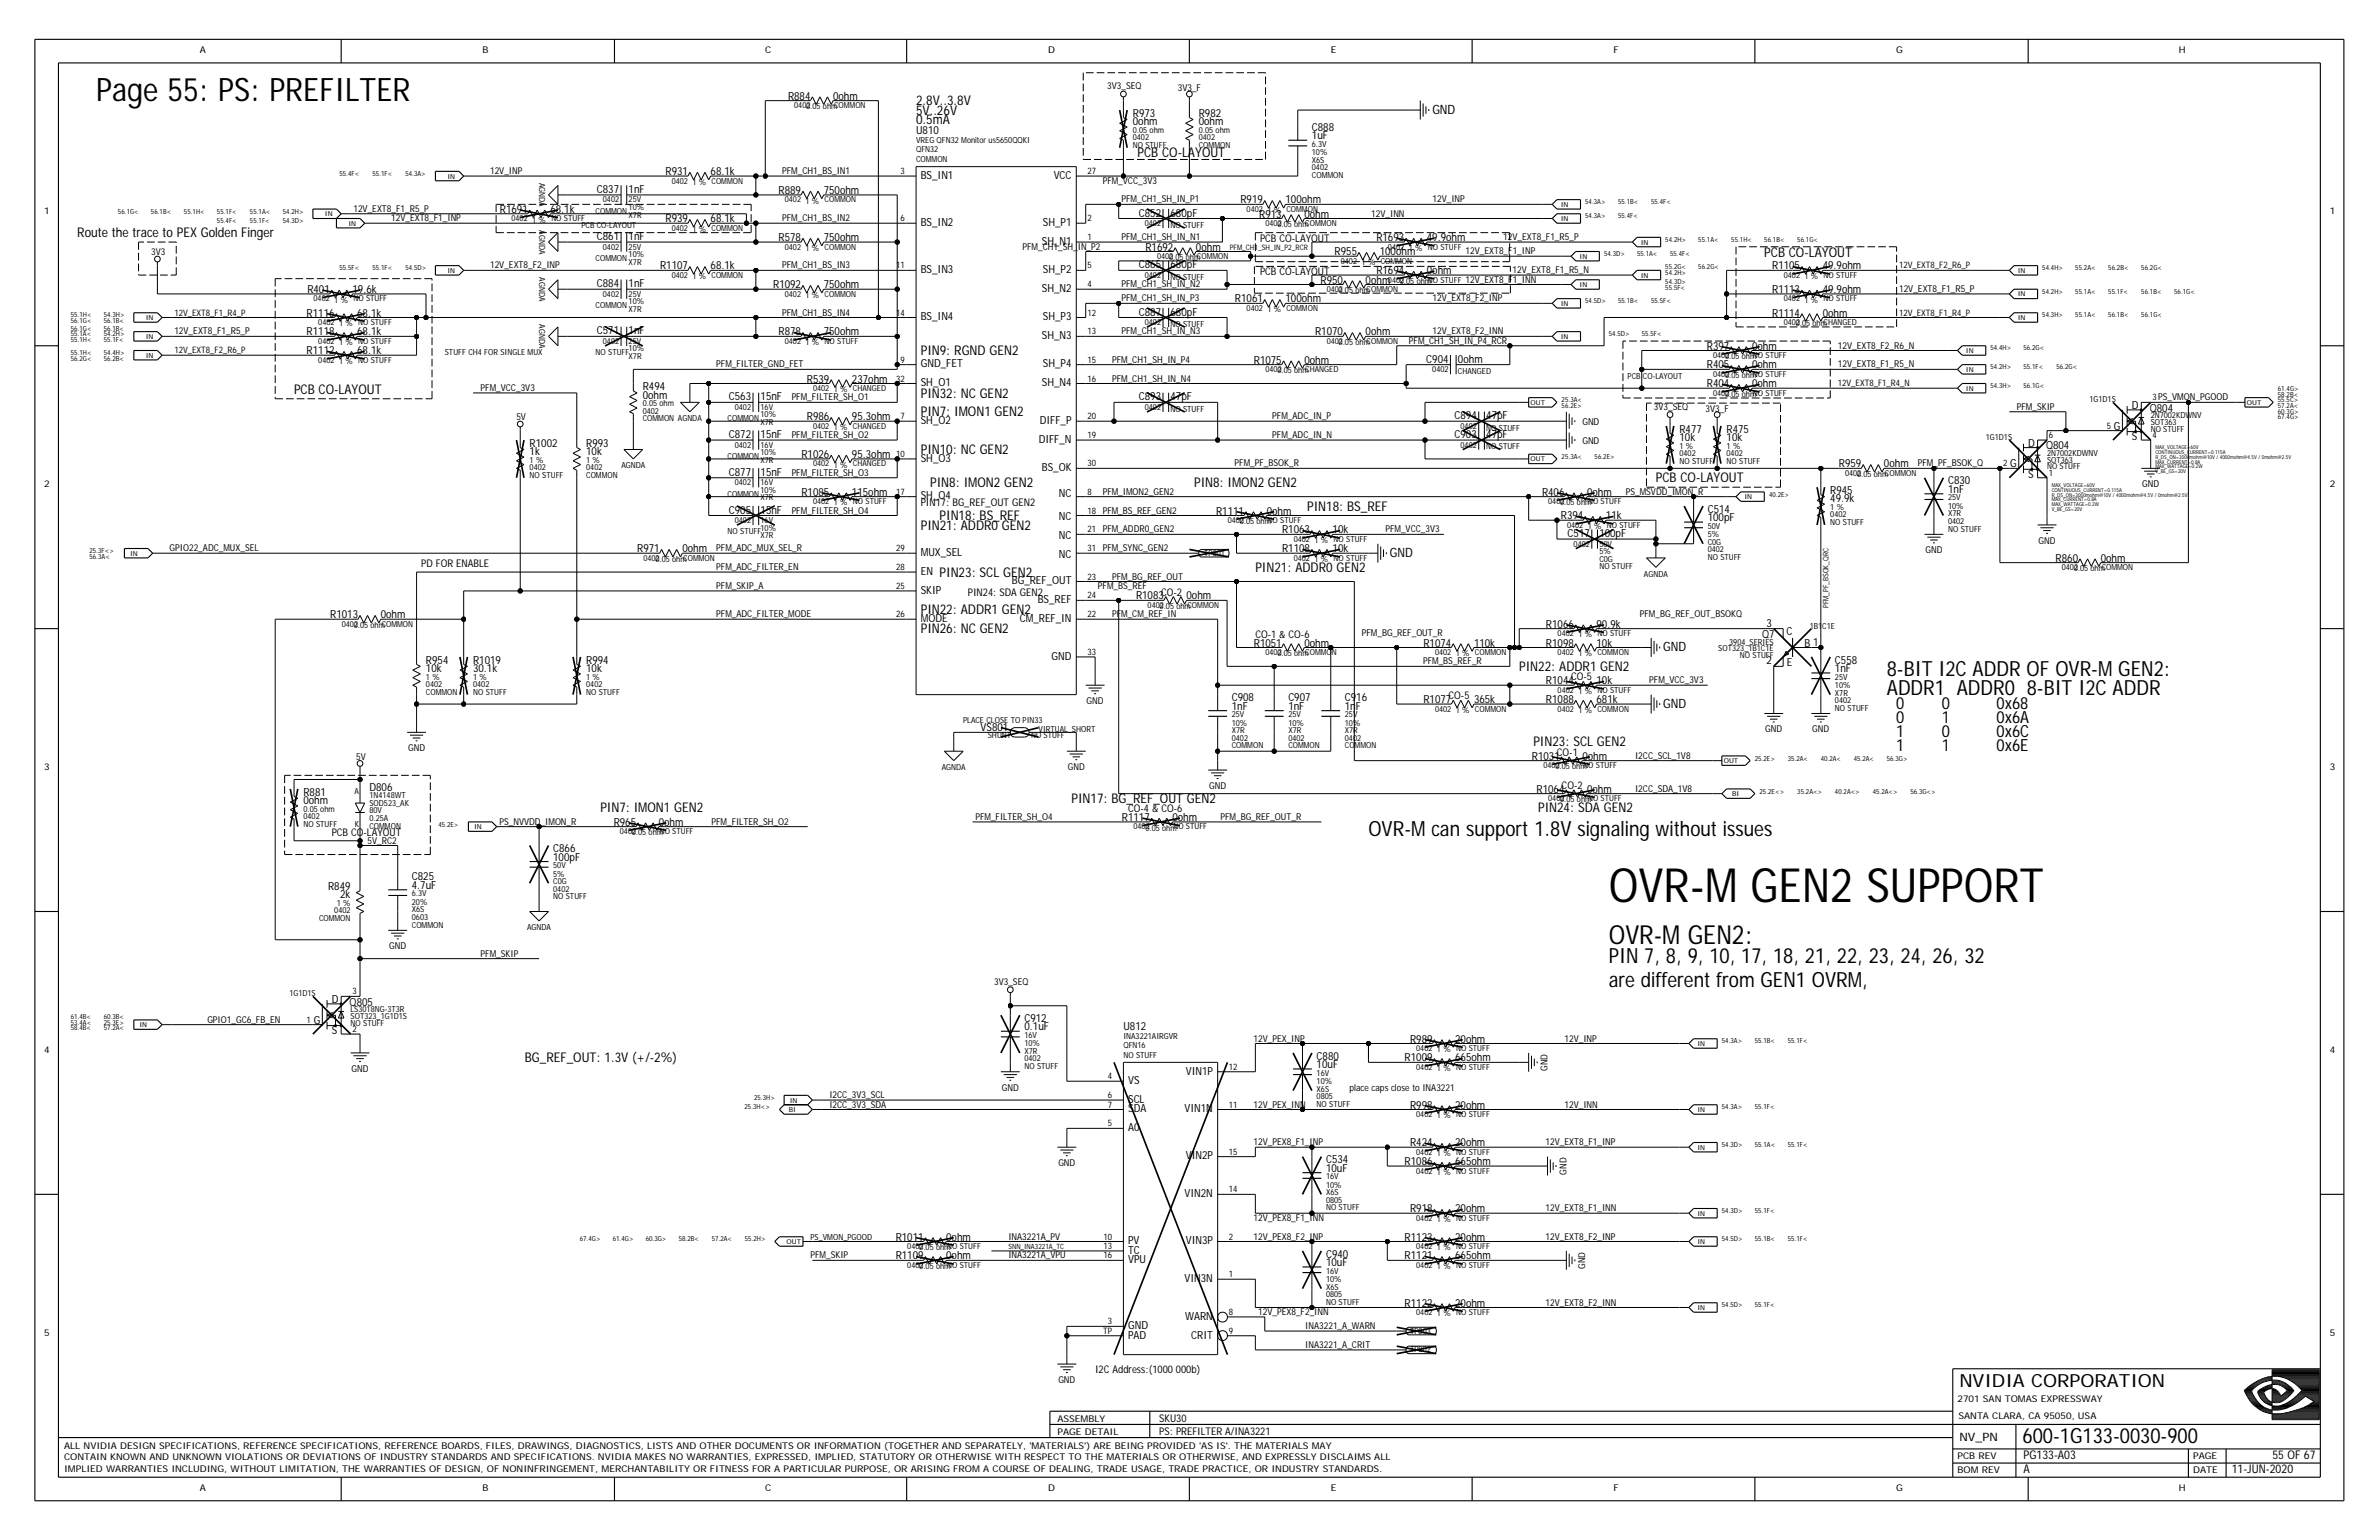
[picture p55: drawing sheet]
<svg xmlns="http://www.w3.org/2000/svg" width="432mm" height="279mm" viewBox="0 0 432 279" stroke-linecap="round" stroke-linejoin="round" font-family="sans-serif">
<defs><g id="words">
<text font-size="8.6" x="292" y="163.7">OVR-M GEN2 SUPPORT</text>
<text font-size="5.9" x="17.4" y="18.3">Page 55: PS: PREFILTER</text>
<text font-size="4.8" x="292" y="171.4">OVR-M GEN2:</text>
<g font-size="3.8">
<text x="342.5" y="122.6">8-BIT I2C ADDR OF OVR-M GEN2:</text>
<text x="342.5" y="126">ADDR1 ADDR0 8-BIT I2C ADDR</text>
<text x="248.4" y="151.7">OVR-M can support 1.8V signaling without issues</text>
<text x="292" y="179.1">are different from GEN1 OVRM,</text>
<text x="292" y="174.8">PIN 7, 8, 9, 10, 17, 18, 21, 22, 23, 24, 26, 32</text>
<text x="367.1" y="261.8">600-1G133-0030-900</text>
</g>
<text font-size="3.3" x="355.6" y="251.6">NVIDIA CORPORATION</text>
<g font-size="3">
<text x="344.2" y="128.6">0</text>
<text x="344.2" y="131.2">0</text>
<text x="352.4" y="128.6">0</text>
<text x="352.4" y="131.2">1</text>
<text x="362.4" y="128.6">0x68</text>
<text x="362.4" y="131.2">0x6A</text>
<text x="344.2" y="133.7">1</text>
<text x="344.2" y="136.3">1</text>
<text x="352.4" y="133.7">0</text>
<text x="352.4" y="136.3">1</text>
<text x="362.4" y="133.7">0x6C</text>
<text x="362.4" y="136.3">0x6E</text>
</g>
<g font-size="2.4">
<text x="166.3" y="19.1">2.8V..3.8V</text>
<text x="166.3" y="20.8">5V..26V</text>
<text x="166.3" y="22.5">0.5mA</text>
<text x="206.5" y="28.5">PCB CO-LAYOUT</text>
<text x="14" y="43.1">Route the trace to PEX Golden Finger</text>
<text x="320.2" y="46.6">PCB CO-LAYOUT</text>
<text x="167.1" y="64.4">PIN9: RGND GEN2</text>
<text x="53.4" y="71.5">PCB CO-LAYOUT</text>
<text x="167.1" y="75.6">PIN7: IMON1 GEN2</text>
<text x="167.1" y="72.1">PIN32: NC GEN2</text>
<text x="167.1" y="82.4">PIN10: NC GEN2</text>
<text x="168.8" y="88.4">PIN8: IMON2 GEN2</text>
<text x="216.7" y="88.4">PIN8: IMON2 GEN2</text>
<text x="300.6" y="87.5">PCB CO-LAYOUT</text>
<text x="170.5" y="94.4">PIN18: BS_REF</text>
<text x="237.3" y="92.7">PIN18: BS_REF</text>
<text x="167.1" y="96.1">PIN21: ADDR0 GEN2</text>
<text x="170.5" y="104.6">PIN23: SCL GEN2</text>
<text x="227.9" y="103.8">PIN21: ADDR0 GEN2</text>
<text x="167.1" y="111.5">PIN22: ADDR1 GEN2</text>
<text x="167.1" y="114.9">PIN26: NC GEN2</text>
<text x="275.8" y="121.7">PIN22: ADDR1 GEN2</text>
<text x="278.3" y="135.4">PIN23: SCL GEN2</text>
<text x="109" y="147.4">PIN7: IMON1 GEN2</text>
<text x="194.5" y="145.7">PIN17: BG_REF_OUT GEN2</text>
<text x="279.2" y="147.4">PIN24: SDA GEN2</text>
<text x="95.3" y="192.7">BG_REF_OUT: 1.3V (+/-2%)</text>
</g>
<g font-size="2.3">
<text x="260" y="20.7">GND</text>
<text x="252.3" y="101.1">GND</text>
<text x="301.9" y="118.2">GND</text>
<text x="301.9" y="128.4">GND</text>
</g>
<g font-size="2.2">
<text x="367.3" y="267.3">A</text>
<text x="367.3" y="264.8">PG133-A03</text>
<text x="405.1" y="267.3">11-JUN-2020</text>
<text x="412.5" y="264.8">55 OF 67</text>
</g>
<text font-size="2.1" x="355.6" y="261.5">NV_PN</text>
<g font-size="2">
<text x="143" y="18.1">R884</text>
<text x="151.2" y="18.1">0ohm</text>
<text x="205.6" y="22.7">0ohm</text>
<text x="205.6" y="21.2">R973</text>
<text x="217.6" y="22.7">0ohm</text>
<text x="217.6" y="21.2">R982</text>
<text x="238.1" y="23.7">C888</text>
<text x="166.3" y="24.2">U810</text>
<text x="238.1" y="25.3">1uF</text>
<text x="108.3" y="35">C837</text>
<text x="114.1" y="35">1nF</text>
<text x="120.8" y="31.8">R931</text>
<text x="129" y="31.8">68.1k</text>
<text x="141.3" y="35.2">R889</text>
<text x="149.5" y="35.2">750ohm</text>
<text x="167.1" y="32.5">BS_IN1</text>
<text x="191.2" y="32.5">VCC</text>
<text x="90.7" y="38.6">R1691</text>
<text x="99.9" y="38.6">68.1k</text>
<text x="120.8" y="40.3">R939</text>
<text x="129" y="40.3">68.1k</text>
<text x="167.1" y="41">BS_IN2</text>
<text x="189.3" y="41">SH_P1</text>
<text x="206.7" y="39.3">C852</text>
<text x="212.5" y="39.3">680pF</text>
<text x="225.1" y="36.9">R919</text>
<text x="228.6" y="39.5">R913</text>
<text x="233.3" y="36.9">100ohm</text>
<text x="236.7" y="39.5">0ohm</text>
<text x="108.3" y="43.6">C861</text>
<text x="114.1" y="43.6">1nF</text>
<text x="141.3" y="43.7">R578</text>
<text x="149.5" y="43.7">750ohm</text>
<text x="189.1" y="44.4">SH_N1</text>
<text x="207.9" y="45.5">R1692</text>
<text x="217.1" y="45.5">0ohm</text>
<text x="242.2" y="46.3">R955</text>
<text x="249.8" y="43.7">R1693</text>
<text x="250.4" y="46.3">100ohm</text>
<text x="259" y="43.7">49.9ohm</text>
<text x="55.8" y="53.2">R401</text>
<text x="64" y="53.2">19.6k</text>
<text x="108.3" y="52.1">C884</text>
<text x="114.1" y="52.1">1nF</text>
<text x="119.8" y="48.9">R1107</text>
<text x="129" y="48.9">68.1k</text>
<text x="140.3" y="52.3">R1092</text>
<text x="149.5" y="52.3">750ohm</text>
<text x="167.1" y="49.6">BS_IN3</text>
<text x="189.1" y="53">SH_N2</text>
<text x="189.3" y="49.6">SH_P2</text>
<text x="206.7" y="48.7">C865</text>
<text x="212.5" y="48.7">680pF</text>
<text x="239.7" y="51.4">R950</text>
<text x="247.9" y="51.4">0ohm</text>
<text x="249.8" y="49.7">R1694</text>
<text x="259" y="49.7">0ohm</text>
<text x="321.7" y="48.9">R1105</text>
<text x="321.7" y="53.2">R1113</text>
<text x="330.8" y="53.2">49.9ohm</text>
<text x="330.8" y="48.9">49.9ohm</text>
<text x="55.7" y="57.4">R1116</text>
<text x="64.8" y="57.4">68.1k</text>
<text x="167.1" y="58.1">BS_IN4</text>
<text x="189.3" y="58.1">SH_P3</text>
<text x="206.7" y="57.3">C887</text>
<text x="212.5" y="57.3">680pF</text>
<text x="224.2" y="54.9">R1061</text>
<text x="233.3" y="54.9">100ohm</text>
<text x="321.7" y="57.4">R1114</text>
<text x="330.8" y="57.4">0ohm</text>
<text x="55.7" y="64.3">R1112</text>
<text x="55.7" y="60.9">R1118</text>
<text x="64.8" y="64.3">68.1k</text>
<text x="64.8" y="60.9">68.1k</text>
<text x="108.3" y="60.7">C571</text>
<text x="114.1" y="60.7">1nF</text>
<text x="141.3" y="60.9">R878</text>
<text x="149.5" y="60.9">750ohm</text>
<text x="189.1" y="61.5">SH_N3</text>
<text x="227.6" y="66">R1075</text>
<text x="236.7" y="66">0ohm</text>
<text x="238.7" y="60.9">R1070</text>
<text x="247.9" y="60.9">0ohm</text>
<text x="258.9" y="65.8">C904</text>
<text x="264.6" y="65.8">0ohm</text>
<text x="309.8" y="63.4">R397</text>
<text x="318" y="63.4">0ohm</text>
<text x="116.7" y="70.8">R494</text>
<text x="146.5" y="69.4">R539</text>
<text x="154.6" y="69.4">237ohm</text>
<text x="167.1" y="66.7">GND_FET</text>
<text x="167.1" y="70.1">SH_O1</text>
<text x="189.1" y="70.1">SH_N4</text>
<text x="189.3" y="66.7">SH_P4</text>
<text x="309.8" y="66.8">R405</text>
<text x="309.8" y="70.3">R404</text>
<text x="318" y="66.8">0ohm</text>
<text x="318" y="70.3">0ohm</text>
<text x="116.7" y="72.3">0ohm</text>
<text x="132.3" y="72.7">C563</text>
<text x="138" y="72.7">15nF</text>
<text x="146.5" y="76.2">R986</text>
<text x="154.6" y="76.2">95.3ohm</text>
<text x="167.1" y="76.9">SH_O2</text>
<text x="188.7" y="76.9">DIFF_P</text>
<text x="206.7" y="72.7">C893</text>
<text x="212.5" y="72.7">47pF</text>
<text x="264" y="76.1">C894</text>
<text x="269.8" y="76.1">47pF</text>
<text x="383.7" y="78">G</text>
<text x="386.9" y="74.2">D</text>
<text x="390.2" y="74.7">Q804</text>
<text x="96.1" y="82.6">1k</text>
<text x="96.1" y="81">R1002</text>
<text x="106.4" y="82.6">10k</text>
<text x="106.4" y="81">R993</text>
<text x="132.3" y="79.5">C872</text>
<text x="138" y="79.5">15nF</text>
<text x="145.5" y="83.1">R1026</text>
<text x="154.6" y="83.1">95.3ohm</text>
<text x="167.1" y="83.8">SH_O3</text>
<text x="188.5" y="80.4">DIFF_N</text>
<text x="264" y="79.5">C903</text>
<text x="269.8" y="79.5">47pF</text>
<text x="304.8" y="80">10k</text>
<text x="304.8" y="78.5">R477</text>
<text x="313.4" y="80">10k</text>
<text x="313.4" y="78.5">R475</text>
<text x="368.1" y="81">D</text>
<text x="371.4" y="81.6">Q804</text>
<text x="386.9" y="79.8">S</text>
<text x="132.3" y="86.3">C877</text>
<text x="138" y="86.3">15nF</text>
<text x="145.5" y="89.9">R1085</text>
<text x="154.6" y="89.9">115ohm</text>
<text x="189.1" y="85.5">BS_OK</text>
<text x="279.9" y="89.9">R406</text>
<text x="288.1" y="89.9">0ohm</text>
<text x="332.2" y="89.6">R945</text>
<text x="333.8" y="84.8">R959</text>
<text x="342" y="84.8">0ohm</text>
<text x="353.6" y="89.4">1nF</text>
<text x="353.6" y="87.9">C830</text>
<text x="364.9" y="84.8">G</text>
<text x="368.1" y="86.7">S</text>
<text x="132.3" y="93.2">C905</text>
<text x="138" y="93.2">15nF</text>
<text x="167.1" y="90.6">SH_O4</text>
<text x="192.2" y="94.4">NC</text>
<text x="192.2" y="90.1">NC</text>
<text x="220.7" y="93.4">R1111</text>
<text x="229.9" y="93.4">0ohm</text>
<text x="283.3" y="94.2">R394</text>
<text x="291.5" y="94.2">11k</text>
<text x="310" y="93">C514</text>
<text x="310" y="94.6">100pF</text>
<text x="332.2" y="91.1">49.9k</text>
<text x="115.7" y="100.2">R971</text>
<text x="123.8" y="100.2">0ohm</text>
<text x="167.1" y="100.9">MUX_SEL</text>
<text x="192.2" y="97.8">NC</text>
<text x="192.2" y="101.2">NC</text>
<text x="232.7" y="100.2">R1108</text>
<text x="232.7" y="96.8">R1063</text>
<text x="241.9" y="96.8">10k</text>
<text x="241.9" y="100.2">10k</text>
<text x="284.5" y="97.5">C517</text>
<text x="290.3" y="97.5">100pF</text>
<text x="373.1" y="101.9">R860</text>
<text x="381.3" y="101.9">0ohm</text>
<text x="167.1" y="107.7">SKIP</text>
<text x="167.1" y="104.3">EN</text>
<text x="183.7" y="106">BG_REF_OUT</text>
<text x="59.9" y="112.2">R1013</text>
<text x="69.1" y="112.2">0ohm</text>
<text x="167.1" y="112.9">MODE</text>
<text x="185.1" y="112.9">CM_REF_IN</text>
<text x="188.4" y="109.4">BS_REF</text>
<text x="206.2" y="108.7">R1083</text>
<text x="215.4" y="108.7">0ohm</text>
<text x="280.6" y="113.9">R1066</text>
<text x="289.8" y="113.9">90.9k</text>
<text x="320.6" y="113.7">3</text>
<text x="190.9" y="119.7">GND</text>
<text x="227.6" y="117.3">R1051</text>
<text x="236.7" y="117.3">0ohm</text>
<text x="258.4" y="117.3">R1074</text>
<text x="267.5" y="117.3">110k</text>
<text x="280.6" y="117.3">R1098</text>
<text x="289.8" y="117.3">10k</text>
<text x="319.8" y="115.8">Q7</text>
<text x="324.3" y="115.2">C</text>
<text x="327.5" y="117.3">B 1</text>
<text x="77.3" y="121.9">10k</text>
<text x="77.3" y="120.4">R954</text>
<text x="85.9" y="120.4">R1019</text>
<text x="85.9" y="121.9">30.1k</text>
<text x="106.4" y="121.9">10k</text>
<text x="106.4" y="120.4">R994</text>
<text x="280.6" y="124.1">R1044</text>
<text x="289.8" y="124.1">10k</text>
<text x="320.6" y="120.6">2</text>
<text x="324.3" y="120.9">E</text>
<text x="333.1" y="121.9">1nF</text>
<text x="333.1" y="120.4">C558</text>
<text x="223.6" y="127.2">C908</text>
<text x="223.6" y="128.8">1nF</text>
<text x="233.8" y="127.2">C907</text>
<text x="233.8" y="128.8">1nF</text>
<text x="244.1" y="128.8">1nF</text>
<text x="244.1" y="127.2">C916</text>
<text x="258.4" y="127.6">R1077</text>
<text x="267.5" y="127.6">365k</text>
<text x="280.6" y="127.6">R1088</text>
<text x="289.8" y="127.6">681k</text>
<text x="178" y="132.7">VS801</text>
<text x="278" y="137.8">R1031</text>
<text x="287.2" y="137.8">0ohm</text>
<text x="67.1" y="143.5">D806</text>
<text x="278.9" y="143.8">R1064</text>
<text x="288.1" y="143.8">0ohm</text>
<text x="55.1" y="145.9">0ohm</text>
<text x="55.1" y="144.3">R881</text>
<text x="111.4" y="149.8">R965</text>
<text x="119.6" y="149.8">0ohm</text>
<text x="203.6" y="148.9">R1117</text>
<text x="212.8" y="148.9">0ohm</text>
<text x="100.4" y="154.6">C866</text>
<text x="59.6" y="161.4">R849</text>
<text x="74.8" y="159.7">C825</text>
<text x="74.8" y="161.3">4.7uF</text>
<text x="100.4" y="156.1">100pF</text>
<text x="61.7" y="163">2k</text>
<text x="57" y="185.7">G</text>
<text x="60.2" y="182">D</text>
<text x="63.5" y="182.5">Q805</text>
<text x="185.9" y="185.4">C912</text>
<text x="60.2" y="187.6">S</text>
<text x="185.9" y="186.9">0.1uF</text>
<text x="203.9" y="186.9">U812</text>
<text x="255.9" y="189.1">R989</text>
<text x="264.1" y="189.1">20ohm</text>
<text x="204.8" y="196.7">VS</text>
<text x="215.2" y="195">VIN1P</text>
<text x="239" y="192.2">C880</text>
<text x="239" y="193.8">10uF</text>
<text x="254.9" y="192.6">R1009</text>
<text x="264.1" y="192.6">665ohm</text>
<text x="204.8" y="201.8">SDA</text>
<text x="204.8" y="200.1">SCL</text>
<text x="215" y="201.8">VIN1N</text>
<text x="255.9" y="201.1">R998</text>
<text x="264.1" y="201.1">20ohm</text>
<text x="204.8" y="205.2">A0</text>
<text x="255.9" y="208">R424</text>
<text x="264.1" y="208">20ohm</text>
<text x="215.2" y="210.4">VIN2P</text>
<text x="240.7" y="211">C534</text>
<text x="240.7" y="212.6">10uF</text>
<text x="254.9" y="211.4">R1086</text>
<text x="264.1" y="211.4">665ohm</text>
<text x="215" y="217.2">VIN2N</text>
<text x="255.9" y="219.9">R918</text>
<text x="264.1" y="219.9">20ohm</text>
<text x="162.6" y="225.1">R1011</text>
<text x="171.7" y="225.1">0ohm</text>
<text x="204.8" y="227.5">TC</text>
<text x="204.8" y="225.8">PV</text>
<text x="215.2" y="225.8">VIN3P</text>
<text x="254.9" y="225.1">R1123</text>
<text x="264.1" y="225.1">20ohm</text>
<text x="162.6" y="228.5">R1109</text>
<text x="171.7" y="228.5">0ohm</text>
<text x="204.8" y="229.2">VPU</text>
<text x="215" y="232.6">VIN3N</text>
<text x="240.7" y="228.2">C940</text>
<text x="240.7" y="229.7">10uF</text>
<text x="254.9" y="228.5">R1121</text>
<text x="264.1" y="228.5">665ohm</text>
<text x="215.1" y="239.4">WARN</text>
<text x="254.9" y="237">R1122</text>
<text x="264.1" y="237">20ohm</text>
<text x="204.8" y="241.2">GND</text>
<text x="204.8" y="242.9">PAD</text>
<text x="216.2" y="242.9">CRIT</text>
</g>
<g font-size="1.9">
<text x="228.7" y="43.9">PCB CO-LAYOUT</text>
<text x="228.7" y="49.9">PCB CO-LAYOUT</text>
<text x="167.1" y="91.8">PIN17: BG_REF_OUT GEN2</text>
<text x="76.5" y="102.9">PD FOR ENABLE</text>
<text x="175.7" y="108.1">PIN24: SDA GEN2</text>
<text x="210.7" y="108.1">CO-2</text>
<text x="227.9" y="115.8">CO-1 &amp; CO-6</text>
<text x="285.2" y="123.5">CO-5</text>
<text x="262.9" y="126.9">CO-5</text>
<text x="282.6" y="137.1">CO-1</text>
<text x="283.4" y="143.1">CO-2</text>
<text x="204.8" y="147.4">CO-4 &amp; CO-6</text>
<text x="60.2" y="151.7">PCB CO-LAYOUT</text>
<text x="198.8" y="249.2">I2C Address:(1000 000b)</text>
<text x="210.4" y="257.9">SKU30</text>
<text x="210.4" y="260.3">PS: PREFILTER A/INA3221</text>
</g>
<g font-size="1.7">
<text x="36.3" y="9.7">A</text>
<text x="87.6" y="9.7">B</text>
<text x="138.9" y="9.7">C</text>
<text x="190.2" y="9.7">D</text>
<text x="241.5" y="9.7">E</text>
<text x="292.9" y="9.7">F</text>
<text x="344.2" y="9.7">G</text>
<text x="395.5" y="9.7">H</text>
<text x="201" y="16.2">3V3_SEQ</text>
<text x="213.8" y="16.5">3V3_F</text>
<text x="89" y="31.6">12V_INP</text>
<text x="142" y="31.6">PFM_CH1_BS_IN1</text>
<text x="200.1" y="33.3">PFM_VCC_3V3</text>
<text x="8" y="38.8">1</text>
<text x="64.1" y="38.4">12V_EXT8_F1_R5_P</text>
<text x="71" y="40.2">12V_EXT8_F1_INP</text>
<text x="142" y="40.2">PFM_CH1_BS_IN2</text>
<text x="203.6" y="36.7">PFM_CH1_SH_IN_P1</text>
<text x="248.9" y="39.3">12V_INN</text>
<text x="260" y="36.7">12V_INP</text>
<text x="422.9" y="38.8">1</text>
<text x="27.4" y="46.3">3V3</text>
<text x="185.6" y="45.3">PFM_CH1_SH_IN_P2</text>
<text x="203.6" y="43.6">PFM_CH1_SH_IN_N1</text>
<text x="266" y="46.1">12V_EXT8_F1_INP</text>
<text x="272.8" y="43.6">12V_EXT8_F1_R5_P</text>
<text x="89" y="48.7">12V_EXT8_F2_INP</text>
<text x="142" y="48.7">PFM_CH1_BS_IN3</text>
<text x="203.6" y="52.1">PFM_CH1_SH_IN_N2</text>
<text x="274.6" y="49.6">12V_EXT8_F1_R5_N</text>
<text x="344.7" y="53">12V_EXT8_F1_R5_P</text>
<text x="142" y="57.3">PFM_CH1_BS_IN4</text>
<text x="203.6" y="54.7">PFM_CH1_SH_IN_P3</text>
<text x="260" y="54.7">12V_EXT8_F2_INP</text>
<text x="31.6" y="60.7">12V_EXT8_F1_R5_P</text>
<text x="201.9" y="65.8">PFM_CH1_SH_IN_P4</text>
<text x="203.6" y="60.7">PFM_CH1_SH_IN_N3</text>
<text x="255.7" y="62.4">PFM_CH1_SH_IN_P4_RCR</text>
<text x="260" y="60.7">12V_EXT8_F2_INN</text>
<text x="333.6" y="63.2">12V_EXT8_F2_R6_N</text>
<text x="87.2" y="70.9">PFM_VCC_3V3</text>
<text x="130" y="66.7">PFM_FILTER_GND_FET</text>
<text x="201.9" y="69.2">PFM_CH1_SH_IN_N4</text>
<text x="333.6" y="66.7">12V_EXT8_F1_R5_N</text>
<text x="93.7" y="76.2">5V</text>
<text x="143.7" y="72.7">PFM_FILTER_SH_O1</text>
<text x="230.9" y="76.1">PFM_ADC_IN_P</text>
<text x="287.2" y="77.1">GND</text>
<text x="300.2" y="74.4">3V3_SEQ</text>
<text x="309.6" y="74.7">3V3_F</text>
<text x="366.1" y="74.4">PFM_SKIP</text>
<text x="143.7" y="79.5">PFM_FILTER_SH_O2</text>
<text x="230.9" y="79.5">PFM_ADC_IN_N</text>
<text x="287.2" y="80.5">GND</text>
<text x="8" y="88.4">2</text>
<text x="143.7" y="86.3">PFM_FILTER_SH_O3</text>
<text x="200.1" y="89.8">PFM_IMON2_GEN2</text>
<text x="224.1" y="84.6">PFM_PF_BSOK_R</text>
<text x="295.1" y="89.8">PS_MSVDD_IMON_R</text>
<text x="348.1" y="84.6">PFM_PF_BSOK_Q</text>
<text x="388.8" y="88.4">GND</text>
<text x="422.9" y="88.4">2</text>
<text x="143.7" y="93.2">PFM_FILTER_SH_O4</text>
<text x="30.8" y="100">GPIO22_ADC_MUX_SEL</text>
<text x="130" y="100">PFM_ADC_MUX_SEL_R</text>
<text x="251.5" y="96.6">PFM_VCC_3V3</text>
<text x="349.5" y="100.4">GND</text>
<text x="370" y="98.7">GND</text>
<text x="130" y="106.9">PFM_SKIP_A</text>
<text x="130" y="103.4">PFM_ADC_FILTER_EN</text>
<text x="199.3" y="106.9">PFM_BS_REF</text>
<text x="201.9" y="105.2">PFM_BG_REF_OUT</text>
<text x="130" y="112">PFM_ADC_FILTER_MODE</text>
<text x="201.9" y="112">PFM_CM_REF_IN</text>
<text x="297.6" y="112">PFM_BG_REF_OUT_BSOKQ</text>
<text x="247.2" y="115.4">PFM_BG_REF_OUT_R</text>
<text x="258.3" y="120.6">PFM_BS_REF_R</text>
<text x="299.4" y="124">PFM_VCC_3V3</text>
<text x="197.2" y="127.7">GND</text>
<text x="64.6" y="137.8">5V</text>
<text x="74.1" y="136.3">GND</text>
<text x="296.8" y="137.7">I2CC_SCL_1V8</text>
<text x="320.4" y="132.9">GND</text>
<text x="328.9" y="132.9">GND</text>
<text x="8" y="139.7">3</text>
<text x="193.8" y="139.7">GND</text>
<text x="219.5" y="143.1">GND</text>
<text x="296.8" y="143.6">I2CC_SDA_1V8</text>
<text x="422.9" y="139.7">3</text>
<text x="90.7" y="149.6">PS_NVVDD_IMON_R</text>
<text x="129.2" y="149.6">PFM_FILTER_SH_O2</text>
<text x="177" y="148.8">PFM_FILTER_SH_O4</text>
<text x="221.5" y="148.8">PFM_BG_REF_OUT_R</text>
<text x="66.7" y="153.1">5V_RC2</text>
<text x="70.6" y="172.2">GND</text>
<text x="87.2" y="173.6">PFM_SKIP</text>
<text x="180.4" y="178.7">3V3_SEQ</text>
<text x="37.6" y="185.6">GPIO1_GC6_FB_EN</text>
<text x="8" y="191">4</text>
<text x="227.5" y="189">12V_PEX_INP</text>
<text x="284" y="189">12V_INP</text>
<text x="422.9" y="191">4</text>
<text x="63.8" y="194.5">GND</text>
<text x="181.8" y="197.9">GND</text>
<text x="245" y="197.9">place caps close to INA3221</text>
<text x="280.9" y="194.3" transform="rotate(-90 280.9 194.3)">GND</text>
<text x="150.5" y="201">I2CC_3V3_SDA</text>
<text x="150.5" y="199.2">I2CC_3V3_SCL</text>
<text x="227.5" y="201">12V_PEX_INN</text>
<text x="284" y="201">12V_INN</text>
<text x="227.5" y="207.8">12V_PEX8_F1_INP</text>
<text x="280.5" y="207.8">12V_EXT8_F1_INP</text>
<text x="192.1" y="211.6">GND</text>
<text x="284.3" y="213.1" transform="rotate(-90 284.3 213.1)">GND</text>
<text x="227.5" y="221.5">12V_PEX8_F1_INN</text>
<text x="280.5" y="219.8">12V_EXT8_F1_INN</text>
<text x="183" y="224.9">INA3221A_PV</text>
<text x="227.5" y="224.9">12V_PEX8_F2_INP</text>
<text x="280.5" y="224.9">12V_EXT8_F2_INP</text>
<text x="147.1" y="228.3">PFM_SKIP</text>
<text x="183" y="228.3">INA3221A_VPU</text>
<text x="287.7" y="230.2" transform="rotate(-90 287.7 230.2)">GND</text>
<text x="228.4" y="238.6">12V_PEX8_F2_INN</text>
<text x="280.5" y="236.9">12V_EXT8_F2_INN</text>
<text x="8" y="242.3">5</text>
<text x="236.9" y="241.2">INA3221_A_WARN</text>
<text x="236.9" y="244.6">INA3221_A_CRIT</text>
<text x="422.9" y="242.3">5</text>
<text x="192.1" y="250.9">GND</text>
<text x="191.9" y="257.9">ASSEMBLY</text>
<text x="355.3" y="254.3">2701 SAN TOMAS EXPRESSWAY</text>
<text x="355.5" y="257.4">SANTA CLARA, CA 95050, USA</text>
<text x="11.6" y="262.9">ALL NVIDIA DESIGN SPECIFICATIONS, REFERENCE SPECIFICATIONS, REFERENCE BOARDS, FILES, DRAWINGS, DIAGNOSTICS, LISTS AND OTHER DOCUMENTS OR INFORMATION (TOGETHER AND SEPARATELY, 'MATERIALS') ARE BEING PROVIDED 'AS IS'. THE MATERIALS MAY</text>
<text x="191.9" y="260.3">PAGE DETAIL</text>
<text x="11.6" y="264.9">CONTAIN KNOWN AND UNKNOWN VIOLATIONS OR DEVIATIONS OF INDUSTRY STANDARDS AND SPECIFICATIONS. NVIDIA MAKES NO WARRANTIES, EXPRESSED, IMPLIED, STATUTORY OR OTHERWISE WITH RESPECT TO THE MATERIALS OR OTHERWISE, AND EXPRESSLY DISCLAIMS ALL</text>
<text x="11.6" y="267.2">IMPLIED WARRANTIES INCLUDING, WITHOUT LIMITATION, THE WARRANTIES OF DESIGN, OF NONINFRINGEMENT, MERCHANTABILITY OR FITNESS FOR A PARTICULAR PURPOSE, OR ARISING FROM A COURSE OF DEALING, TRADE USAGE, TRADE PRACTICE, OR INDUSTRY STANDARDS.</text>
<text x="355.3" y="267.3">BOM REV</text>
<text x="355.3" y="264.8">PCB REV</text>
<text x="398.1" y="264.8">PAGE</text>
<text x="398.1" y="267.3">DATE</text>
<text x="36.3" y="270.6">A</text>
<text x="87.6" y="270.6">B</text>
<text x="138.9" y="270.6">C</text>
<text x="190.2" y="270.6">D</text>
<text x="241.5" y="270.6">E</text>
<text x="292.9" y="270.6">F</text>
<text x="344.2" y="270.6">G</text>
<text x="395.5" y="270.6">H</text>
</g>
<g font-size="1.6">
<text x="163.4" y="31.6">3</text>
<text x="197.4" y="31.6">27</text>
<text x="163.4" y="40.2">6</text>
<text x="197.4" y="40.2">2</text>
<text x="197.4" y="43.6">1</text>
<text x="162.6" y="48.7">11</text>
<text x="197.4" y="48.7">5</text>
<text x="197.4" y="52.1">4</text>
<text x="344.7" y="48.7">12V_EXT8_F2_R6_P</text>
<text x="31.6" y="57.3">12V_EXT8_F1_R4_P</text>
<text x="162.6" y="57.3">14</text>
<text x="197.4" y="57.3">12</text>
<text x="344.7" y="57.3">12V_EXT8_F1_R4_P</text>
<text x="31.6" y="64.1">12V_EXT8_F2_R6_P</text>
<text x="163.4" y="65.8">9</text>
<text x="197.4" y="65.8">15</text>
<text x="197.4" y="60.7">13</text>
<text x="162.6" y="69.2">32</text>
<text x="197.4" y="69.2">16</text>
<text x="333.6" y="70.1">12V_EXT8_F1_R4_N</text>
<text x="163.4" y="76.1">7</text>
<text x="197.4" y="76.1">20</text>
<text x="382.4" y="77.8">5</text>
<text x="390.7" y="72.7">3PS_VMON_PGOOD</text>
<text x="162.6" y="82.9">10</text>
<text x="197.4" y="79.5">19</text>
<text x="371.9" y="79.5">6</text>
<text x="390.7" y="79.5">4</text>
<text x="162.6" y="89.8">17</text>
<text x="197.4" y="89.8">8</text>
<text x="197.4" y="84.6">30</text>
<text x="363.6" y="84.6">2</text>
<text x="371.9" y="86.3">1</text>
<text x="197.4" y="93.2">18 PFM_BS_REF_GEN2</text>
<text x="162.6" y="100">29</text>
<text x="197.4" y="100">31 PFM_SYNC_GEN2</text>
<text x="197.4" y="96.6">21 PFM_ADDR0_GEN2</text>
<text x="162.6" y="106.9">25</text>
<text x="162.6" y="103.4">28</text>
<text x="197.4" y="105.2">23</text>
<text x="162.6" y="112">26</text>
<text x="197.4" y="112">22</text>
<text x="197.4" y="108.6">24</text>
<text x="197.4" y="118.8">33</text>
<text x="55.7" y="185.6">1</text>
<text x="64" y="180.4">3</text>
<text x="64" y="187.3">2</text>
<text x="201.1" y="195.8">4</text>
<text x="223.1" y="194.1">12</text>
<text x="201.1" y="201">7</text>
<text x="201.1" y="199.2">6</text>
<text x="223.1" y="201">11</text>
<text x="201.1" y="204.4">5</text>
<text x="223.1" y="209.5">15</text>
<text x="223.1" y="216.3">14</text>
<text x="200.3" y="226.6">13</text>
<text x="200.3" y="224.9">10</text>
<text x="223.1" y="224.9">2</text>
<text x="200.3" y="228.3">16</text>
<text x="223.1" y="231.7">1</text>
<text x="223.1" y="238.6">8</text>
<text x="200.2" y="242">TP</text>
<text x="201.1" y="240.3">3</text>
<text x="223.1" y="242">9</text>
</g>
<g font-size="1.5">
<text x="144.2" y="19.6">0402</text>
<text x="146.3" y="19.9">0.05 ohmCOMMON</text>
<text x="166.3" y="26">VREG QFN32 Monitor us5650QQKI</text>
<text x="166.3" y="27.7">QFN32</text>
<text x="166.3" y="29.4">COMMON</text>
<text x="205.6" y="24.1">0.05 ohm</text>
<text x="205.6" y="25.4">0402</text>
<text x="205.6" y="26.8">NO STUFF</text>
<text x="217.6" y="24.1">0.05 ohm</text>
<text x="217.6" y="25.4">0402</text>
<text x="217.6" y="26.8">COMMON</text>
<text x="238.1" y="29.5">X6S</text>
<text x="238.1" y="26.6">6.3V</text>
<text x="238.1" y="28.2">10%</text>
<text x="97.8" y="33.2" transform="rotate(90 97.8 33.2)">AGNDA</text>
<text x="121.9" y="33.3">0402</text>
<text x="125.7" y="33.6">1 % COMMON</text>
<text x="238.1" y="30.9">0402</text>
<text x="238.1" y="32.3">COMMON</text>
<text x="92.8" y="40.2">0402</text>
<text x="96.6" y="40.4">1 % NO STUFF</text>
<text x="97.8" y="41.7" transform="rotate(90 97.8 41.7)">AGNDA</text>
<text x="105.5" y="41.4">PCB CO-LAYOUT</text>
<text x="108.1" y="38.8">COMMON</text>
<text x="109.4" y="36.7">0402</text>
<text x="114.1" y="36.7">25V</text>
<text x="114.1" y="38.1">10%</text>
<text x="114.1" y="39.5">X7R</text>
<text x="121.9" y="41.9">0402</text>
<text x="142.4" y="36.7">0402</text>
<text x="146.2" y="37">1 % COMMON</text>
<text x="207.8" y="41">0402</text>
<text x="212.5" y="41.4">NO STUFF</text>
<text x="226.3" y="38.4">0402</text>
<text x="229.7" y="41">0402</text>
<text x="230" y="38.7">1 % COMMON</text>
<text x="231.9" y="41.2">0.05 ohmCOMMON</text>
<text x="108.1" y="47.3">COMMON</text>
<text x="109.4" y="45.3">0402</text>
<text x="114.1" y="46.7">10%</text>
<text x="114.1" y="45.3">25V</text>
<text x="125.7" y="42.1">1 % COMMON</text>
<text x="142.4" y="45.3">0402</text>
<text x="146.2" y="45.5">1 % COMMON</text>
<text x="210" y="47">0402</text>
<text x="212.2" y="47.2">0.05 ohmCOMMON</text>
<text x="243.4" y="47.9">0402</text>
<text x="251.9" y="45.3">0402</text>
<text x="255.7" y="45.5">1 % NO STUFF</text>
<text x="97.8" y="50.3" transform="rotate(90 97.8 50.3)">AGNDA</text>
<text x="109.4" y="53.8">0402</text>
<text x="114.1" y="53.8">25V</text>
<text x="114.1" y="48">X7R</text>
<text x="121.9" y="50.4">0402</text>
<text x="125.7" y="50.7">1 % COMMON</text>
<text x="142.4" y="53.8">0402</text>
<text x="207.8" y="50.4">0402</text>
<text x="212.5" y="50.8">NO STUFF</text>
<text x="240.8" y="53">0402</text>
<text x="243" y="53.2">0.05 ohmCOMMON</text>
<text x="247.1" y="48.1">1 % COMMON</text>
<text x="251.9" y="51.3">0402</text>
<text x="254.1" y="51.5">0.05 ohmNO STUFF 12V_EXT8_F1_INN</text>
<text x="323.8" y="50.4">0402</text>
<text x="327.5" y="50.7">1 % NO STUFF</text>
<text x="56.9" y="54.7">0402</text>
<text x="57.8" y="59">0402</text>
<text x="60.7" y="54.9">1 % NO STUFF</text>
<text x="61.5" y="59.2">1 % NO STUFF</text>
<text x="97.8" y="58.8" transform="rotate(90 97.8 58.8)">AGNDA</text>
<text x="108.1" y="55.9">COMMON</text>
<text x="114.1" y="56.6">X7R</text>
<text x="114.1" y="55.2">10%</text>
<text x="146.2" y="54.1">1 % COMMON</text>
<text x="207.8" y="59">0402</text>
<text x="212.5" y="59.3">NO STUFF</text>
<text x="226.3" y="56.4">0402</text>
<text x="230" y="56.6">1 % COMMON</text>
<text x="323.8" y="54.7">0402</text>
<text x="323.8" y="59">0402</text>
<text x="325.9" y="59.2">0.05 ohmCHANGED</text>
<text x="327.5" y="54.9">1 % NO STUFF</text>
<text x="57.8" y="62.4">0402</text>
<text x="57.8" y="65.8">0402</text>
<text x="61.5" y="62.6">1 % NO STUFF</text>
<text x="80.7" y="64.4">STUFF CH4 FOR SINGLE MUX</text>
<text x="108.1" y="64.4">NO STUFF</text>
<text x="109.4" y="62.4">0402</text>
<text x="114.1" y="63.8">10%</text>
<text x="114.1" y="65.1">X7R</text>
<text x="114.1" y="62.4">25V</text>
<text x="142.4" y="62.4">0402</text>
<text x="146.2" y="62.6">1 % NO STUFF</text>
<text x="240.8" y="62.4">0402</text>
<text x="243" y="62.6">0.05 ohmCOMMON</text>
<text x="310.9" y="65">0402</text>
<text x="313.1" y="65.2">0.05 ohmNO STUFF</text>
<text x="61.5" y="66.1">1 % NO STUFF</text>
<text x="147.6" y="70.9">0402</text>
<text x="151.3" y="71.2">1 % CHANGED</text>
<text x="229.7" y="67.5">0402</text>
<text x="231.9" y="67.8">0.05 ohmCHANGED</text>
<text x="260" y="67.5">0402</text>
<text x="264.6" y="67.9">CHANGED</text>
<text x="295.4" y="68.7">PCB CO-LAYOUT</text>
<text x="310.9" y="71.8">0402</text>
<text x="310.9" y="68.4">0402</text>
<text x="313.1" y="68.6">0.05 ohmNO STUFF</text>
<text x="116.7" y="73.7">0.05 ohm</text>
<text x="116.7" y="75.1">0402</text>
<text x="116.7" y="76.4">COMMON AGNDA</text>
<text x="132.1" y="76.4">COMMON</text>
<text x="133.4" y="74.4">0402</text>
<text x="138" y="77.1">X7R</text>
<text x="138" y="74.4">16V</text>
<text x="138" y="75.7">10%</text>
<text x="147.6" y="77.8">0402</text>
<text x="207.8" y="74.4">0402</text>
<text x="212.5" y="74.7">NO STUFF</text>
<text x="265.1" y="77.8">0402</text>
<text x="313.1" y="72">0.05 ohmNO STUFF</text>
<text x="379.2" y="73">1G1D1S</text>
<text x="390.4" y="75.9">2N7002KDWNV</text>
<text x="390.4" y="77.1">SOT363</text>
<text x="96.1" y="83.9">1 %</text>
<text x="106.4" y="83.9">1 %</text>
<text x="132.1" y="83.3">COMMON</text>
<text x="133.4" y="81.2">0402</text>
<text x="138" y="82.6">10%</text>
<text x="138" y="83.9">X7R</text>
<text x="138" y="81.2">16V</text>
<text x="151.3" y="78">1 % CHANGED</text>
<text x="265.1" y="81.2">0402</text>
<text x="269.8" y="78.1">NO STUFF</text>
<text x="269.8" y="81.6">NO STUFF</text>
<text x="304.8" y="81.4">1 %</text>
<text x="304.8" y="82.7">0402</text>
<text x="313.4" y="82.7">0402</text>
<text x="313.4" y="81.4">1 %</text>
<text x="360.4" y="79.8">1G1D1S</text>
<text x="371.5" y="82.7">2N7002KDWNV</text>
<text x="371.5" y="83.9">SOT363</text>
<text x="390.4" y="78.3">NO STUFF</text>
<text x="96.1" y="86.7">NO STUFF</text>
<text x="96.1" y="85.3">0402</text>
<text x="106.4" y="85.3">0402</text>
<text x="106.4" y="86.7">COMMON</text>
<text x="112.8" y="85">AGNDA</text>
<text x="133.4" y="88.1">0402</text>
<text x="138" y="88.1">16V</text>
<text x="138" y="89.4">10%</text>
<text x="147.6" y="84.6">0402</text>
<text x="151.3" y="84.9">1 % CHANGED</text>
<text x="304.8" y="84.1">NO STUFF</text>
<text x="313.4" y="84.1">NO STUFF</text>
<text x="334.9" y="86.3">0402</text>
<text x="337.1" y="86.6">0.05 ohmCOMMON</text>
<text x="371.5" y="85.1">NO STUFF</text>
<text x="132.1" y="90.1">COMMON</text>
<text x="133.4" y="94.9">0402</text>
<text x="138" y="90.8">X7R</text>
<text x="138" y="94.9">16V</text>
<text x="147.6" y="91.5">0402</text>
<text x="151.3" y="91.7">1 % NO STUFF</text>
<text x="222.8" y="94.9">0402</text>
<text x="225" y="95.1">0.05 ohmNO STUFF</text>
<text x="281" y="91.5">0402</text>
<text x="283.2" y="91.7">0.05 ohmNO STUFF</text>
<text x="284.4" y="95.7">0402</text>
<text x="288.2" y="96">1 % NO STUFF</text>
<text x="310" y="95.9">50V</text>
<text x="332.2" y="93.9">0402</text>
<text x="332.2" y="95.2">NO STUFF</text>
<text x="332.2" y="92.5">1 %</text>
<text x="353.6" y="92.3">10%</text>
<text x="353.6" y="93.7">X7R</text>
<text x="353.6" y="95.1">0402</text>
<text x="353.6" y="90.8">25V</text>
<text x="116.8" y="101.7">0402</text>
<text x="119" y="102">0.05 ohmCOMMON</text>
<text x="132.1" y="96.9">NO STUFF</text>
<text x="138" y="96.3">10%</text>
<text x="138" y="97.6">X7R</text>
<text x="218.6" y="100.8">TP801</text>
<text x="234.8" y="101.7">0402</text>
<text x="234.8" y="98.3">0402</text>
<text x="238.6" y="98.6">1 % NO STUFF</text>
<text x="238.6" y="102">1 % NO STUFF</text>
<text x="285.6" y="99.2">0402</text>
<text x="290.3" y="99.2">50V</text>
<text x="290.3" y="100.5">5%</text>
<text x="290.3" y="101.9">C0G</text>
<text x="310" y="101.6">NO STUFF</text>
<text x="310" y="98.8">C0G</text>
<text x="310" y="97.5">5%</text>
<text x="310" y="100.2">0402</text>
<text x="353.6" y="96.4">NO STUFF</text>
<text x="290.3" y="103.3">NO STUFF</text>
<text x="298.4" y="104.6">AGNDA</text>
<text x="374.2" y="103.4">0402</text>
<text x="376.4" y="103.7">0.05 ohmCOMMON</text>
<text x="62" y="113.7">0402</text>
<text x="64.2" y="113.9">0.05 ohmCOMMON</text>
<text x="208.3" y="110.3">0402</text>
<text x="210.5" y="110.5">0.05 ohmCOMMON</text>
<text x="229.7" y="118.8">0402</text>
<text x="231.9" y="119.1">0.05 ohmCOMMON</text>
<text x="260.5" y="118.8">0402</text>
<text x="264.2" y="119.1">1 % COMMON</text>
<text x="282.7" y="115.4">0402</text>
<text x="282.7" y="118.8">0402</text>
<text x="286.5" y="115.7">1 % NO STUFF</text>
<text x="286.5" y="119.1">1 % COMMON</text>
<text x="311.9" y="118.2">SOT323_1B1C1E</text>
<text x="313.9" y="117">3904_SERIES</text>
<text x="315.8" y="119.4">NO STUFF</text>
<text x="328.5" y="114.1">1B1C1E</text>
<text x="77.3" y="123.3">1 %</text>
<text x="77.3" y="124.7">0402</text>
<text x="85.9" y="124.7">0402</text>
<text x="85.9" y="123.3">1 %</text>
<text x="106.4" y="123.3">1 %</text>
<text x="106.4" y="124.7">0402</text>
<text x="282.7" y="125.7">0402</text>
<text x="286.5" y="125.9">1 % NO STUFF</text>
<text x="333.1" y="124.8">10%</text>
<text x="333.1" y="123.3">25V</text>
<text x="77.3" y="126">COMMON</text>
<text x="85.9" y="126">NO STUFF</text>
<text x="106.4" y="126">NO STUFF</text>
<text x="174.8" y="131.2">PLACE CLOSE TO PIN33</text>
<text x="223.6" y="130.1">25V</text>
<text x="223.6" y="131.7">10%</text>
<text x="233.8" y="130.1">25V</text>
<text x="233.8" y="131.7">10%</text>
<text x="244.1" y="130.1">25V</text>
<text x="244.1" y="131.7">10%</text>
<text x="260.5" y="129.1">0402</text>
<text x="264.2" y="129.3">1 % COMMON</text>
<text x="282.7" y="129.1">0402</text>
<text x="286.5" y="129.3">1 % COMMON</text>
<text x="333.1" y="127.6">0402</text>
<text x="333.1" y="126.2">X7R</text>
<text x="333.1" y="128.9">NO STUFF</text>
<text x="179.3" y="133.9">SHUNT</text>
<text x="187.1" y="133.9">NO STUFF</text>
<text x="188.5" y="132.9">VIRTUAL_SHORT</text>
<text x="223.6" y="135.8">COMMON</text>
<text x="223.6" y="133">X7R</text>
<text x="223.6" y="134.4">0402</text>
<text x="233.8" y="133">X7R</text>
<text x="233.8" y="135.8">COMMON</text>
<text x="233.8" y="134.4">0402</text>
<text x="244.1" y="133">X7R</text>
<text x="244.1" y="134.4">0402</text>
<text x="244.1" y="135.8">COMMON</text>
<text x="64.4" y="144">A</text>
<text x="170.9" y="139.7">AGNDA</text>
<text x="280.1" y="139.4">0402</text>
<text x="282.3" y="139.6">0.05 ohmNO STUFF</text>
<text x="55.1" y="148.6">0402</text>
<text x="55.1" y="150">NO STUFF</text>
<text x="55.1" y="147.2">0.05 ohm</text>
<text x="64.4" y="150">K</text>
<text x="67.1" y="144.8">1N4148WT</text>
<text x="67.1" y="146.2">SOD523_AK</text>
<text x="67.1" y="148.9">0.25A</text>
<text x="67.1" y="147.6">80V</text>
<text x="281" y="145.4">0402</text>
<text x="283.2" y="145.6">0.05 ohmNO STUFF</text>
<text x="67.1" y="150.3">COMMON</text>
<text x="112.5" y="151.3">0402</text>
<text x="114.7" y="151.6">0.05 ohmNO STUFF</text>
<text x="205.7" y="150.5">0402</text>
<text x="207.9" y="150.7">0.05 ohmNO STUFF</text>
<text x="100.4" y="160.4">C0G</text>
<text x="100.4" y="157.5">50V</text>
<text x="100.4" y="161.8">0402</text>
<text x="100.4" y="159">5%</text>
<text x="57.9" y="167.1">COMMON</text>
<text x="60.7" y="165.7">0402</text>
<text x="61.1" y="164.3">1 %</text>
<text x="74.8" y="162.6">6.3V</text>
<text x="74.8" y="164.2">20%</text>
<text x="74.8" y="165.5">X6S</text>
<text x="74.8" y="166.9">0603</text>
<text x="100.4" y="163.1">NO STUFF</text>
<text x="74.8" y="168.3">COMMON</text>
<text x="95.7" y="168.8">AGNDA</text>
<text x="52.5" y="180.8">1G1D1S</text>
<text x="63.6" y="184.9">SOT323_1G1D1S</text>
<text x="63.6" y="183.7">LS3018NG-3T3R</text>
<text x="63.6" y="186.1">NO STUFF</text>
<text x="185.9" y="189.8">10%</text>
<text x="185.9" y="191.2">X7R</text>
<text x="185.9" y="188.3">16V</text>
<text x="203.9" y="188.5">INA3221AIRGVR</text>
<text x="203.9" y="190.2">QFN16</text>
<text x="203.9" y="191.9">NO STUFF</text>
<text x="257.1" y="190.7">0402</text>
<text x="260.8" y="190.9">1 % NO STUFF</text>
<text x="185.9" y="192.6">0402</text>
<text x="185.9" y="193.9">NO STUFF</text>
<text x="239" y="195.1">16V</text>
<text x="239" y="196.7">10%</text>
<text x="257.1" y="194.1">0402</text>
<text x="260.8" y="194.3">1 % NO STUFF</text>
<text x="239" y="199.4">0805</text>
<text x="239" y="198">X6S</text>
<text x="239" y="200.8">NO STUFF</text>
<text x="257.1" y="202.7">0402</text>
<text x="260.8" y="202.9">1 % NO STUFF</text>
<text x="257.1" y="209.5">0402</text>
<text x="260.8" y="209.7">1 % NO STUFF</text>
<text x="240.7" y="214">16V</text>
<text x="240.7" y="215.5">10%</text>
<text x="257.1" y="212.9">0402</text>
<text x="260.8" y="213.2">1 % NO STUFF</text>
<text x="240.7" y="216.9">X6S</text>
<text x="240.7" y="218.2">0805</text>
<text x="240.7" y="219.6">NO STUFF</text>
<text x="257.1" y="221.5">0402</text>
<text x="260.8" y="221.7">1 % NO STUFF</text>
<text x="147.1" y="224.9">PS_VMON_PGOOD</text>
<text x="164.7" y="226.6">0402</text>
<text x="166.9" y="226.8">0.05 ohmNO STUFF</text>
<text x="257.1" y="226.6">0402</text>
<text x="260.8" y="226.9">1 % NO STUFF</text>
<text x="164.7" y="230">0402</text>
<text x="166.9" y="230.3">0.05 ohmNO STUFF</text>
<text x="240.7" y="231.1">16V</text>
<text x="240.7" y="232.6">10%</text>
<text x="240.7" y="234">X6S</text>
<text x="257.1" y="230">0402</text>
<text x="260.8" y="230.3">1 % NO STUFF</text>
<text x="240.7" y="235.3">0805</text>
<text x="240.7" y="236.7">NO STUFF</text>
<text x="257.1" y="238.6">0402</text>
<text x="260.8" y="238.8">1 % NO STUFF</text>
<text x="255.9" y="241.9">TP803</text>
<text x="255.9" y="245.4">TP802</text>
</g>
<g font-size="1.4">
<text x="223.2" y="45.3">PFM_CH1_SH_IN_P2_RCR</text>
<text x="331.9" y="110.3" transform="rotate(-90 331.9 110.3)">PFM_PF_BSOK_QRC</text>
</g>
<g font-size="1.3">
<text x="61.6" y="31.9">55.4F&lt;</text>
<text x="67.6" y="31.9">55.1F&lt;</text>
<text x="73.6" y="31.9">54.3A&gt;</text>
<text x="21.4" y="38.8">56.1G&lt;</text>
<text x="27.4" y="38.8">56.1B&lt;</text>
<text x="33.4" y="38.8">55.1H&lt;</text>
<text x="39.4" y="38.8">55.1F&lt;</text>
<text x="39.4" y="40.5">55.4F&lt;</text>
<text x="45.4" y="38.8">55.1A&lt;</text>
<text x="45.4" y="40.5">55.1F&lt;</text>
<text x="51.4" y="38.8">54.2H&gt;</text>
<text x="51.4" y="40.5">54.3D&gt;</text>
<text x="287.7" y="37.1">54.3A&gt;</text>
<text x="287.7" y="39.6">54.3A&gt;</text>
<text x="293.7" y="37.1">55.1B&lt;</text>
<text x="293.7" y="39.6">55.4F&lt;</text>
<text x="299.7" y="37.1">55.4F&lt;</text>
<text x="291.1" y="46.5">54.3D&gt;</text>
<text x="297.1" y="46.5">55.1A&lt;</text>
<text x="302.3" y="43.9">54.2H&gt;</text>
<text x="303.1" y="46.5">55.4F&lt;</text>
<text x="308.3" y="43.9">55.1A&lt;</text>
<text x="314.2" y="43.9">55.1H&lt;</text>
<text x="320.2" y="43.9">56.1B&lt;</text>
<text x="326.2" y="43.9">56.1G&lt;</text>
<text x="61.6" y="49">55.5F&lt;</text>
<text x="67.6" y="49">55.1F&lt;</text>
<text x="73.6" y="49">54.5D&gt;</text>
<text x="302.3" y="49.9">54.2H&gt;</text>
<text x="302.3" y="48.9">55.2G&lt;</text>
<text x="302.3" y="51.6">54.3D&gt;</text>
<text x="302.3" y="52.6">55.5F&lt;</text>
<text x="308.3" y="48.9">56.2G&lt;</text>
<text x="370.7" y="53.3">54.2H&gt;</text>
<text x="370.7" y="49">54.4H&gt;</text>
<text x="376.7" y="53.3">55.1A&lt;</text>
<text x="376.7" y="49">55.2A&lt;</text>
<text x="382.7" y="53.3">55.1F&lt;</text>
<text x="382.7" y="49">56.2B&lt;</text>
<text x="388.7" y="53.3">56.1B&lt;</text>
<text x="388.7" y="49">56.2G&lt;</text>
<text x="394.6" y="53.3">56.1G&lt;</text>
<text x="12.9" y="57.6">55.1H&lt;</text>
<text x="12.9" y="58.6">56.1G&lt;</text>
<text x="12.9" y="60">56.1G&lt;</text>
<text x="18.9" y="57.6">54.3H&gt;</text>
<text x="18.9" y="58.6">56.1B&lt;</text>
<text x="18.9" y="60">56.1B&lt;</text>
<text x="287.7" y="55">54.5D&gt;</text>
<text x="293.7" y="55">55.1B&lt;</text>
<text x="299.7" y="55">55.5F&lt;</text>
<text x="370.7" y="57.6">54.3H&gt;</text>
<text x="376.7" y="57.6">55.1A&lt;</text>
<text x="382.7" y="57.6">56.1B&lt;</text>
<text x="388.7" y="57.6">56.1G&lt;</text>
<text x="12.9" y="64.4">55.1H&lt;</text>
<text x="12.9" y="65.5">56.2G&lt;</text>
<text x="12.9" y="61">55.1A&lt;</text>
<text x="12.9" y="62">55.1H&lt;</text>
<text x="18.9" y="64.4">54.4H&gt;</text>
<text x="18.9" y="65.5">56.2B&lt;</text>
<text x="18.9" y="61">54.2H&gt;</text>
<text x="18.9" y="62">55.1F&lt;</text>
<text x="292" y="61">54.5D&gt;</text>
<text x="298" y="61">55.5F&lt;</text>
<text x="361.3" y="63.6">54.4H&gt;</text>
<text x="367.3" y="63.6">56.2G&lt;</text>
<text x="361.3" y="70.4">54.3H&gt;</text>
<text x="361.3" y="67">54.2H&gt;</text>
<text x="367.3" y="70.4">56.1G&lt;</text>
<text x="367.3" y="67">55.1F&lt;</text>
<text x="373.3" y="67">56.2G&lt;</text>
<text x="413.5" y="72">58.2B&lt;</text>
<text x="413.5" y="70.9">61.4G&gt;</text>
<text x="283.4" y="73">25.3A&lt;</text>
<text x="283.4" y="74">56.2E&gt;</text>
<text x="413.5" y="73">55.5C&gt;</text>
<text x="413.5" y="74">57.2A&lt;</text>
<text x="413.5" y="75.1">60.3G&gt;</text>
<text x="413.5" y="76.1">67.4G&gt;</text>
<text x="283.4" y="83.3">25.3A&lt;</text>
<text x="289.4" y="83.3">56.2E&gt;</text>
<text x="321.1" y="90.1">40.2E&gt;</text>
<text x="16.3" y="100.4">25.3F&lt;&gt;</text>
<text x="16.3" y="101.4">56.3A&lt;</text>
<text x="318.5" y="138">25.2E&gt;</text>
<text x="319.4" y="144">25.2E&lt;&gt;</text>
<text x="324.5" y="138">35.2A&lt;</text>
<text x="326.2" y="144">35.2A&lt;&gt;</text>
<text x="330.5" y="138">40.2A&lt;</text>
<text x="333.1" y="144">40.2A&lt;&gt;</text>
<text x="336.5" y="138">45.2A&lt;</text>
<text x="339.9" y="144">45.2A&lt;&gt;</text>
<text x="342.5" y="138">56.3G&gt;</text>
<text x="346.7" y="144">56.3G&lt;&gt;</text>
<text x="79.6" y="150">45.2E&gt;</text>
<text x="12.9" y="185.9">53.4A&lt;</text>
<text x="12.9" y="184.9">61.4B&lt;</text>
<text x="18.9" y="185.9">25.3E&gt;</text>
<text x="18.9" y="184.9">60.3B&lt;</text>
<text x="12.9" y="186.9">58.4B&lt;</text>
<text x="18.9" y="186.9">57.2A&lt;</text>
<text x="312.5" y="189.3">54.3A&gt;</text>
<text x="318.5" y="189.3">55.1B&lt;</text>
<text x="324.5" y="189.3">55.1F&lt;</text>
<text x="135.1" y="201.3">25.3H&lt;&gt;</text>
<text x="136.9" y="199.6">25.3H&gt;</text>
<text x="312.5" y="201.3">54.3A&gt;</text>
<text x="318.5" y="201.3">55.1F&lt;</text>
<text x="312.5" y="208.1">54.3D&gt;</text>
<text x="318.5" y="208.1">55.1A&lt;</text>
<text x="324.5" y="208.1">55.1F&lt;</text>
<text x="312.5" y="220.1">54.3D&gt;</text>
<text x="318.5" y="220.1">55.1F&lt;</text>
<text x="105.2" y="225.2">67.4G&gt;</text>
<text x="111.2" y="225.2">61.4G&gt;</text>
<text x="117.2" y="225.2">60.3G&gt;</text>
<text x="123.2" y="225.2">58.2B&lt;</text>
<text x="129.2" y="225.2">57.2A&lt;</text>
<text x="135.2" y="225.2">55.2H&gt;</text>
<text x="183" y="226.6">SNN_INA3221A_TC</text>
<text x="312.5" y="225.2">54.5D&gt;</text>
<text x="318.5" y="225.2">55.1B&lt;</text>
<text x="324.5" y="225.2">55.1F&lt;</text>
<text x="312.5" y="237.2">54.5D&gt;</text>
<text x="318.5" y="237.2">55.1F&lt;</text>
</g>
<g font-size="1.2">
<text x="81.2" y="32.4">IN</text>
<text x="59" y="39.2">IN</text>
<text x="63.3" y="40.9">IN</text>
<text x="283.3" y="37.5">IN</text>
<text x="283.3" y="40.1">IN</text>
<text x="286.7" y="46.9">IN</text>
<text x="297.8" y="44.4">IN</text>
<text x="81.2" y="49.5">IN</text>
<text x="286.7" y="52.1">IN</text>
<text x="297.8" y="50.3">IN</text>
<text x="366.2" y="49.5">IN</text>
<text x="366.2" y="53.8">IN</text>
<text x="26.5" y="58">IN</text>
<text x="283.3" y="55.5">IN</text>
<text x="366.2" y="58">IN</text>
<text x="26.5" y="64.9">IN</text>
<text x="26.5" y="61.5">IN</text>
<text x="283.3" y="61.5">IN</text>
<text x="356.8" y="64">IN</text>
<text x="356.8" y="67.5">IN</text>
<text x="356.8" y="70.9">IN</text>
<text x="277.8" y="73.4">OUT</text>
<text x="407.8" y="73.4">OUT</text>
<text x="277.8" y="83.7">OUT</text>
<text x="316.6" y="90.5">IN</text>
<text x="23.6" y="100.8">IN</text>
<text x="312.9" y="138.4">OUT</text>
<text x="314.4" y="144.4">BI</text>
<text x="86" y="150.4">IN</text>
<text x="25.3" y="186.3">IN</text>
<text x="308.1" y="189.8">IN</text>
<text x="143.2" y="201.7">BI</text>
<text x="143.3" y="200">IN</text>
<text x="308.1" y="201.7">IN</text>
<text x="308.1" y="208.6">IN</text>
<text x="308.1" y="220.6">IN</text>
<text x="142.8" y="225.7">OUT</text>
<text x="308.1" y="225.7">IN</text>
<text x="308.1" y="237.7">IN</text>
</g>
<g font-size="1">
<text x="391.2" y="83.3">R_DS_ON=3000mohm@10V / 4000mohm@4.5V / 0mohm@2.5V</text>
<text x="391.2" y="81.6">MAX_VOLTAGE=60V</text>
<text x="391.2" y="82.4">CONTINUOUS_CURRENT=0.115A</text>
<text x="372.4" y="88.4">MAX_VOLTAGE=60V</text>
<text x="372.4" y="89.2">CONTINUOUS_CURRENT=0.115A</text>
<text x="391.2" y="84.1">MAX_CURRENT=0.8A</text>
<text x="391.2" y="85">MAX_WATTAGE=0.2W</text>
<text x="391.2" y="85.8">V_BE_GS=20V</text>
<text x="372.4" y="90.1">R_DS_ON=3000mohm@10V / 4000mohm@4.5V / 0mohm@2.5V</text>
<text x="372.4" y="91">MAX_CURRENT=0.8A</text>
<text x="372.4" y="91.8">MAX_WATTAGE=0.2W</text>
<text x="372.4" y="92.7">V_BE_GS=20V</text>
</g>
</g></defs>
<g fill="none" stroke="#000" stroke-width=".18">
<path d="M138.9 18.3v13.6zM138.9 18.3h6.8zM145.7 18.3h1.4zM147.5 17.6l-.4 .7zM147.5 17.6l.6 1.3zM148.8 17.6l-.7 1.3zM148.8 17.6l.7 1.3zM150.2 17.6l.7 1.3zM150.2 17.6l-.7 1.3zM151.2 18.3h1.4zM151.2 18.3l-.3 .6zM152.6 18.3h6.8z"/>
<path d="M159.4 18.3v39.3zM203.9 18.3v1.7zM203.9 17.6v.7zM203.9 20v1.3zM215.9 18.3v1.7zM215.9 17.6v.7zM215.9 20v1.3zM235.6 20h20.5zM235.6 20v2.5zM256.1 20h1.7zM257.8 18.3v3.4zM258.3 18.8v2.4z"/>
<path d="M258.8 19.3v1.4zM259.3 19.8v.3zM61.9 38.8h1.7zM63.6 38.8h30.8zM84.2 31.9h1.7zM85.9 31.9h37.6zM94.4 38.8h1.4zM96.1 38.1l-.3 .7zM96.1 38.1l.7 1.4zM97.5 38.1l-.7 1.4zM97.5 38.1l.7 1.4zM98.9 38.1l.7 1.4z"/>
<path d="M98.9 38.1l-.7 1.4zM99.6 35.4l1.7 1.7zM99.6 35.4l1.7-1.7zM99.9 38.8h1.4zM99.9 38.8l-.3 .7zM101.3 38.8h34.2zM101.3 35.4h1.7zM101.3 33.7v3.4zM103 35.4h6.8zM109.8 35.4h2.9zM112.7 33.6v3.5zM113.8 35.4h2.9z"/>
<path d="M113.8 33.6v3.5zM116.7 35.4h20.5zM123.5 31.9h1.4zM125.2 39.8l-.3 .7zM125.2 39.8l.7 1.4zM125.2 31.3l-.3 .6zM125.2 31.3l.7 1.3zM126.6 39.8l-.7 1.4zM126.6 39.8l.7 1.4zM126.6 31.3l-.7 1.3zM126.6 31.3l.7 1.3zM128 39.8l.6 1.4z"/>
<path d="M128 39.8l-.7 1.4zM128 31.3l.6 1.3zM128 31.3l-.7 1.3zM129 31.9h1.3zM129 31.9l-.4 .7zM130.3 31.9h6.9zM135.5 38.8v1.7zM137.2 35.4h6.8zM137.2 31.9v3.5zM137.2 31.9h1.7zM138.9 31.9h25.7zM144 35.4h1.4z"/>
<path d="M145.7 34.7l-.3 .7zM145.7 34.7l.7 1.3zM147.1 34.7l-.7 1.3zM147.1 34.7l.7 1.3zM148.5 34.7l.7 1.3zM148.5 34.7l-.7 1.3zM149.5 35.4h1.4zM149.5 35.4l-.3 .6zM150.9 35.4h12zM162.9 35.4v8.5zM164.6 31.9h1.7zM166.3 30.2h29.1z"/>
<path d="M166.3 30.2v95.8zM195.4 31.9h1.7zM195.4 30.2v95.8zM197.1 31.9h6.8zM197.1 37.1h5.9zM197.1 37.1v3.4zM203 39.6h5.2zM203 37.1v2.5zM203 37.1h24.9zM203.2 25.1l.7 .3zM203.2 25.1l1.4-.7zM203.2 23.7l1.4 .7z"/>
<path d="M203.2 23.7l1.4-.7zM203.2 22.4l1.4 .6zM203.2 22.4l1.4-.7zM203.9 31.9h12zM203.9 26.8v5.1zM203.9 25.4v1.4zM203.9 21.3l.7 .4zM208.2 39.6h2.9zM211.1 37.9v3.5zM212.1 39.6h2.9zM212.1 37.9v3.5zM215 39.6h6.9z"/>
<path d="M215.2 25.1l.7 .3zM215.2 25.1l1.4-.7zM215.2 23.7l1.4 .7zM215.2 23.7l1.4-.7zM215.2 22.4l1.4 .6zM215.2 22.4l1.4-.7zM215.9 31.9h19.7zM215.9 26.8v5.1zM215.9 25.4v1.4zM215.9 21.3l.7 .4zM221.9 39.6v4.3zM221.9 39.6h9.4z"/>
<path d="M227.9 37.1h1.3zM229.6 36.4l-.4 .7zM229.6 36.4l.6 1.4zM230.9 36.4l-.7 1.4zM230.9 36.4l.7 1.4zM231.3 39.6h1.3zM232.3 36.4l.7 1.4zM232.3 36.4l-.7 1.4zM233 39l-.4 .6zM233 39l.7 1.3zM233.3 37.1h1.4zM233.3 37.1l-.3 .7z"/>
<path d="M234.4 39l-.7 1.3zM234.4 39l.6 1.3zM234.7 37.1h45.3zM235.6 29.4v2.5zM235.6 26.5v2.9zM235.6 22.5v2.9zM235.7 39l.7 1.3zM235.7 39l-.7 1.3zM236.7 39.6h1.4zM236.7 39.6l-.3 .7zM238.1 39.6h41.9zM280 37.1h1.7z"/>
<path d="M280 39.6h1.7zM28.6 53.3h29.9zM28.6 48.2v5.1zM28.6 47.5v.7zM29.4 57.6h1.7zM31.1 57.6h28.3zM58.5 53.3h1.4zM59.4 57.6h1.3zM60.2 52.6l-.3 .7zM60.2 52.6l.7 1.4zM61.1 56.9l-.4 .7zM61.1 56.9l.7 1.4z"/>
<path d="M61.6 52.6l-.7 1.4zM61.6 52.6l.7 1.4zM62.4 56.9l-.6 1.4zM62.4 56.9l.7 1.4zM63 52.6l.6 1.4zM63 52.6l-.7 1.4zM63.8 56.9l.7 1.4zM63.8 56.9l-.7 1.4zM64 53.3h1.3zM64 53.3l-.4 .7zM64.8 57.6h1.4zM64.8 57.6l-.3 .7z"/>
<path d="M65.3 53.3h12zM66.2 57.6h9.4zM66.2 40.5h1.7zM67.9 40.5h55.6zM75.6 57.6v3.4zM75.6 57.6h1.7zM77.3 53.3v4.3zM77.3 57.6h59.9zM84.2 49h1.7zM85.9 49h37.6zM99.6 52.5l1.7 1.7zM99.6 43.9l1.7 1.7z"/>
<path d="M101.3 59.3v3.4zM101.3 52.5h1.7zM101.3 50.8l-1.7 1.7zM101.3 50.8v3.4zM101.3 43.9h1.7zM101.3 42.2l-1.7 1.7zM101.3 42.2v3.4zM103 43.9h6.8zM103 52.5h6.8zM109.8 43.9h2.9zM109.8 52.5h2.9zM112.7 42.2v3.5z"/>
<path d="M112.7 50.7v3.5zM112.7 59.3v3.5zM113.8 43.9h2.9zM113.8 42.2v3.5zM113.8 52.5h2.9zM113.8 50.7v3.5zM113.8 59.3v3.5zM116.7 52.5h20.5zM116.7 43.9h20.5zM123.5 49h1.4zM123.5 40.5h1.4zM125.2 48.4l-.3 .6z"/>
<path d="M125.2 48.4l.7 1.3zM126.6 48.4l-.7 1.3zM126.6 48.4l.7 1.3zM128 48.4l.6 1.3zM128 48.4l-.7 1.3zM129 49h1.3zM129 49l-.4 .7zM129 40.5h1.3zM129 40.5l-.4 .7zM130.3 49h6.9zM130.3 40.5h5.2zM135.5 40.5h1.7z"/>
<path d="M137.2 57.6v3.4zM137.2 57.6h22.2zM137.2 52.5h6.8zM137.2 49v3.5zM137.2 49h27.4zM137.2 40.5v3.4zM137.2 40.5h27.4zM137.2 43.9h6.8zM144 52.5h1.4zM144 43.9h1.4zM145.7 51.8l-.3 .7zM145.7 51.8l.7 1.4z"/>
<path d="M145.7 43.2l-.3 .7zM145.7 43.2l.7 1.4zM147.1 51.8l-.7 1.4zM147.1 51.8l.7 1.4zM147.1 43.2l-.7 1.4zM147.1 43.2l.7 1.4zM148.5 51.8l.7 1.4zM148.5 51.8l-.7 1.4zM148.5 43.2l.7 1.4zM148.5 43.2l-.7 1.4zM149.5 52.5h1.4zM149.5 52.5l-.3 .7z"/>
<path d="M149.5 43.9h1.4zM149.5 43.9l-.3 .7zM150.9 52.5h12zM150.9 43.9h12zM159.4 57.6h5.2zM162.9 52.5v8.5zM162.9 43.9v8.6zM164.6 40.5h1.7zM164.6 57.6h1.7zM164.6 49h1.7zM195.4 40.5h1.7zM195.4 49h1.7z"/>
<path d="M195.4 43.9h1.7zM195.4 52.5h1.7zM195.4 57.6h1.7zM197.1 52.5h25.6zM197.1 43.9h24.8zM197.1 45.6h14.5zM197.1 45.6v3.4zM197.1 55h5.9zM197.1 55v2.6zM203 49h5.2zM203 47.3v1.7zM203 47.3h24z"/>
<path d="M203 57.6h5.2zM203 55v2.6zM203 55h24.9zM208.2 57.6h2.9zM208.2 49h2.9zM211.1 55.9v3.4zM211.1 47.3v3.5zM211.6 45.6h1.4zM212.1 57.6h2.9zM212.1 55.9v3.4zM212.1 49h2.9zM212.1 47.3v3.5z"/>
<path d="M213.3 44.9l-.3 .7zM213.3 44.9l.7 1.4zM214.7 44.9l-.7 1.4zM214.7 44.9l.7 1.4zM215 49h7.7zM215 57.6h7.7zM216.1 44.9l.6 1.4zM216.1 44.9l-.7 1.4zM217.1 45.6h1.3zM217.1 45.6l-.4 .7zM218.4 45.6h8.6zM222.7 49v2.6z"/>
<path d="M222.7 51.6v.9zM222.7 51.6h15.4zM222.7 57.6v3.4zM227 46.5v.8zM227 45.6v.9zM227 46.5h11.1zM227.9 55h1.3zM229.6 54.4l-.4 .6zM229.6 54.4l.6 1.3zM230.9 54.4l-.7 1.3zM230.9 54.4l.7 1.3zM232.3 54.4l.7 1.3z"/>
<path d="M232.3 54.4l-.7 1.3zM233.3 55h1.4zM233.3 55l-.3 .7zM234.7 55h45.3zM238.1 51.6h4.3zM238.1 49.9v1.7zM238.1 49.9h15.4zM238.1 46.5h6.9zM238.1 43.9v2.6zM238.1 43.9h15.4zM242.4 51.6h1.4zM244.1 50.9l-.3 .7z"/>
<path d="M244.1 50.9l.7 1.4zM245 46.5h1.3zM245.5 50.9l-.7 1.4zM245.5 50.9l.7 1.4zM246.7 45.8l-.4 .7zM246.7 45.8l.7 1.4zM246.8 50.9l.7 1.4zM246.8 50.9l-.6 1.4zM247.9 51.6h1.3zM247.9 51.6l-.4 .7zM248 45.8l-.6 1.4zM248 45.8l.7 1.4z"/>
<path d="M249.2 51.6h34.2zM249.4 45.8l.7 1.4zM249.4 45.8l-.7 1.4zM250.4 46.5h1.4zM250.4 46.5l-.3 .7zM251.8 46.5h31.6zM253.5 49.9h1.4zM253.5 43.9h1.4zM255.2 49.2l-.3 .7zM255.2 49.2l.7 1.4zM255.2 43.2l-.3 .7zM255.2 43.2l.7 1.4z"/>
<path d="M256.6 49.2l-.7 1.4zM256.6 49.2l.7 1.4zM256.6 43.2l-.7 1.4zM256.6 43.2l.7 1.4zM258 49.2l.6 1.4zM258 49.2l-.7 1.4zM258 43.2l.6 1.4zM258 43.2l-.7 1.4zM259 49.9h1.4zM259 49.9l-.4 .7zM259 43.9h1.4zM259 43.9l-.4 .7z"/>
<path d="M260.4 43.9h34.2zM260.4 49.9h34.2zM280 55h1.7zM283.4 46.5h1.8zM283.4 51.6h1.8zM291.1 57.6v5.1zM291.1 57.6h22.3zM294.6 49.9h1.7zM294.6 43.9h1.7zM313.4 53.3v4.3zM313.4 57.6h12zM313.4 49v4.3z"/>
<path d="M313.4 53.3h12zM313.4 49h12zM325.4 49h1.3zM325.4 53.3h1.3zM325.4 57.6h1.3zM327.1 48.4l-.4 .6zM327.1 48.4l.7 1.3zM327.1 52.6l-.4 .7zM327.1 52.6l.7 1.4zM327.1 56.9l-.4 .7zM327.1 56.9l.7 1.4zM328.4 48.4l-.6 1.3z"/>
<path d="M328.4 48.4l.7 1.3zM328.4 52.6l-.6 1.4zM328.4 52.6l.7 1.4zM328.4 56.9l-.6 1.4zM328.4 56.9l.7 1.4zM329.8 48.4l.7 1.3zM329.8 48.4l-.7 1.3zM329.8 52.6l.7 1.4zM329.8 52.6l-.7 1.4zM329.8 56.9l.7 1.4zM329.8 56.9l-.7 1.4zM330.8 49h1.4z"/>
<path d="M330.8 49l-.3 .7zM330.8 53.3h1.4zM330.8 53.3l-.3 .7zM330.8 57.6h1.4zM330.8 57.6l-.3 .7zM332.2 57.6h30.8zM332.2 53.3h30.8zM332.2 49h30.8zM363 49h1.7zM363 57.6h1.7zM363 53.3h1.7zM29.4 64.4h1.7z"/>
<path d="M29.4 61h1.7zM31.1 61h28.3zM31.1 64.4h28.3zM59.4 64.4h1.3zM59.4 61h1.3zM61.1 63.8l-.4 .6zM61.1 63.8l.7 1.3zM61.1 60.3l-.4 .7zM61.1 60.3l.7 1.4zM62.4 63.8l-.6 1.3zM62.4 63.8l.7 1.3zM62.4 60.3l-.6 1.4z"/>
<path d="M62.4 60.3l.7 1.4zM63.8 63.8l.7 1.3zM63.8 63.8l-.7 1.3zM63.8 60.3l.7 1.4zM63.8 60.3l-.7 1.4zM64.8 64.4h1.4zM64.8 64.4l-.3 .7zM64.8 61h1.4zM64.8 61l-.3 .7zM66.2 61h9.4zM66.2 64.4h9.4zM75.6 61v3.4z"/>
<path d="M85.9 71.3h18.8zM94.4 78.1v1.7zM94.4 77.4v.7zM94.4 79.8v1.4zM99.6 61l1.7 1.7zM99.6 61l1.7-1.7zM101.3 61h1.7zM103 61h6.8zM104.7 71.3v8.5zM104.7 79.8v1.4zM109.8 61h2.9zM113.8 61h2.9z"/>
<path d="M114.3 74.7l.7 .4zM114.3 74.7l1.3-.7zM114.3 73.3l1.3 .7zM114.3 73.3l1.3-.6zM114.3 72l1.3 .7zM114.3 72l1.3-.7zM115 76.4v3.4zM115 67h47.9zM115 67v2.6zM115 79.8v1.8zM115 75.1v1.3zM115 70.9l.6 .4z"/>
<path d="M115 69.6v1.3zM116.7 61h20.5zM123.5 73l1.7 1.7zM123.5 73h3.4zM125.2 69.6h3.4zM125.2 69.6v1.7zM125.2 71.3v1.7zM126.9 73l-1.7 1.7zM128.6 79.8v3.5zM128.6 79.8h5.2zM128.6 76.4v3.4zM128.6 76.4h20.6z"/>
<path d="M128.6 73v3.4zM128.6 73h5.2zM128.6 69.6v3.4zM128.6 69.6h20.6zM133.8 73h2.9zM133.8 79.8h2.9zM136.7 71.3v3.4zM136.7 78.1v3.5zM137.2 61h6.8zM137.7 73h2.9zM137.7 71.3v3.4zM137.7 79.8h2.9z"/>
<path d="M137.7 78.1v3.5zM140.6 73h22.3zM140.6 79.8h22.3zM144 61h1.4zM145.7 60.3l-.3 .7zM145.7 60.3l.7 1.4zM147.1 60.3l-.7 1.4zM147.1 60.3l.7 1.4zM148.5 60.3l.7 1.4zM148.5 60.3l-.7 1.4zM149.2 69.6h1.3zM149.2 76.4h1.3z"/>
<path d="M149.5 61h1.4zM149.5 61l-.3 .7zM150.9 61h12zM150.9 68.9l-.4 .7zM150.9 68.9l.7 1.4zM150.9 75.7l-.4 .7zM150.9 75.7l.7 1.4zM152.2 68.9l-.6 1.4zM152.2 68.9l.7 1.4zM152.2 75.7l-.6 1.4zM152.2 75.7l.7 1.4zM153.6 68.9l.7 1.4z"/>
<path d="M153.6 68.9l-.7 1.4zM153.6 75.7l.7 1.4zM153.6 75.7l-.7 1.4zM154.6 69.6h1.4zM154.6 69.6l-.3 .7zM154.6 76.4h1.4zM154.6 76.4l-.3 .7zM156 69.6h6.9zM156 76.4h6.9zM162.9 66.2v.8zM162.9 66.2h1.7zM162.9 61v5.2z"/>
<path d="M162.9 69.6v3.4zM162.9 69.6h1.7zM162.9 76.4v3.4zM162.9 76.4h1.7zM164.6 66.2h1.7zM164.6 69.6h1.7zM164.6 76.4h1.7zM195.4 79.8h1.7zM195.4 61h1.7zM195.4 66.2h1.7zM195.4 69.6h1.7zM195.4 76.4h1.7z"/>
<path d="M197.1 69.6h58.1zM197.1 61h25.6zM197.1 79.8h23.9zM197.1 76.4h5.1zM197.1 66.2h34.2zM202.2 73h6zM202.2 73v3.4zM202.2 76.4h56.4zM208.2 73h2.9zM211.1 71.3v3.4zM212.1 73h2.9zM212.1 71.3v3.4z"/>
<path d="M215 73h6zM221 73v6.8zM221 79.8h37.6zM222.7 61h19.7zM231.3 66.2h1.3zM233 65.5l-.4 .7zM233 65.5l.7 1.3zM234.4 65.5l-.7 1.3zM234.4 65.5l.6 1.3zM235.7 65.5l.7 1.3zM235.7 65.5l-.7 1.3zM236.7 66.2h1.4z"/>
<path d="M236.7 66.2l-.3 .6zM238.1 66.2h15.4zM242.4 61h1.4zM244.1 60.3l-.3 .7zM244.1 60.3l.7 1.4zM245.5 60.3l-.7 1.4zM245.5 60.3l.7 1.4zM246.8 60.3l.7 1.4zM246.8 60.3l-.6 1.4zM247.9 61h1.3zM247.9 61l-.4 .7zM249.2 61h30.8z"/>
<path d="M253.5 62.7v3.5zM253.5 62.7h20.5zM255.2 66.2h5.2zM255.2 66.2v3.4zM255.2 69.6v.8zM255.2 70.4h42.8zM258.6 79.8v3.5zM258.6 79.8h6.9zM258.6 73v3.4zM258.6 76.4h6.9zM258.6 73h17.2zM260.4 66.2h2.9z"/>
<path d="M263.3 64.4v3.5zM264.3 66.2h2.9zM264.3 64.4v3.5zM265.5 76.4h2.9zM265.5 79.8h2.9zM267.2 66.2h6.8zM268.4 74.7v3.5zM268.4 78.1v3.5zM269.4 76.4h2.9zM269.4 74.7v3.5zM269.4 79.8h2.9zM269.4 78.1v3.5z"/>
<path d="M272.3 79.8h10.3zM272.3 76.4h10.3zM274 62.7v3.5zM274 62.7h17.1zM275.8 73h1.7zM280 61h1.7zM282.6 76.4h1.7zM282.6 79.8h1.7zM284.3 74.7v3.4zM284.3 78.1v3.5zM284.8 75.1v2.7zM284.8 78.5v2.7z"/>
<path d="M285.3 75.7v1.4zM285.3 79.2v1.3zM285.8 76.2v.4zM285.8 79.7v.3zM298 67v3.4zM298 70.4h14.5zM298 63.6v3.4zM298 67h14.5zM298 63.6h14.5zM302.4 79.7l1.4 .7zM302.4 79.7l1.4-.7zM303.1 76.4v.9z"/>
<path d="M303.1 75.7v.7zM303.1 78.6l.7 .4zM303.1 77.3v1.3zM311 79.7l1.4 .7zM311 79.7l1.4-.7zM311.7 76.4v.9zM311.7 75.7v.7zM311.7 78.6l.7 .4zM311.7 77.3v1.3zM312.5 63.6h1.4zM312.5 67h1.4zM312.5 70.4h1.4z"/>
<path d="M314.2 62.9l-.3 .7zM314.2 62.9l.7 1.4zM314.2 66.3l-.3 .7zM314.2 66.3l.7 1.4zM314.2 69.7l-.3 .7zM314.2 69.7l.7 1.4zM315.6 62.9l-.7 1.4zM315.6 62.9l.7 1.4zM315.6 66.3l-.7 1.4zM315.6 66.3l.7 1.4zM315.6 69.7l-.7 1.4zM315.6 69.7l.7 1.4z"/>
<path d="M317 62.9l.7 1.4zM317 62.9l-.7 1.4zM317 66.3l.7 1.4zM317 66.3l-.7 1.4zM317 69.7l.7 1.4zM317 69.7l-.7 1.4zM318 63.6h1.4zM318 63.6l-.3 .7zM318 67h1.4zM318 67l-.3 .7zM318 70.4h1.4zM318 70.4l-.3 .7z"/>
<path d="M319.4 63.6h34.2zM319.4 70.4h34.2zM319.4 67h34.2zM353.6 63.6h1.7zM353.6 67h1.7zM353.6 70.4h1.7zM364.7 74.7h10.3zM369.8 79.8h1.7zM369.8 79.8v6.9zM371.5 78.1h3.5zM371.5 78.1v1.7zM375 74.7v3.4z"/>
<path d="M375 78.1h8.5zM383.5 78.1h1.7zM385.2 74.4v3.9zM386.1 74.4h2.6zM386.1 78.3h2.6zM386.1 77.6v1.4zM386.1 75.7v1.4zM386.1 73.7v1.4zM386.1 76.4l1-.5zM386.1 76.4l1 .5zM386.1 76.4h1.5zM387.5 78.2l.1-.1 .2 .3-.2 .1z"/>
<path d="M387.6 76.4v1.9zM388.1 75.7h1.1zM388.1 76.9h1.1zM388.5 74.3l.2-.1 .1 .2-.1 .1zM388.5 78.2l.2-.1 .1 .3-.1 .1zM388.7 75.7l.5 1.2zM388.7 75.7l-.6 1.2zM388.7 73h1.7zM388.7 79.8h1.7zM388.7 73v6.8zM390.4 79.8v3.5zM390.4 73h6.8z"/>
<path d="M397.2 73v29.1zM397.2 73h8.6zM405.8 73h1.7zM93.7 85l.7 .3zM93.7 85l1.4-.7zM93.7 83.6l1.4 .7zM93.7 83.6l1.4-.7zM93.7 82.2l1.4 .7zM93.7 82.2l1.4-.6zM94.4 86.7v20.5zM94.4 85.3v1.4zM94.4 81.2l.7 .4z"/>
<path d="M104 85l.7 .3zM104 85l1.4-.7zM104 83.6l1.4 .7zM104 83.6l1.4-.7zM104 82.2l1.4 .7zM104 82.2l1.4-.6zM104.7 86.7v25.6zM104.7 85.3v1.4zM104.7 81.2l.7 .4zM113.2 81.6l1.8 1.7zM113.2 81.6h3.5zM116.7 81.6l-1.7 1.7z"/>
<path d="M120.1 99.7l-.4 .7zM120.1 99.7l.7 1.4zM121.5 99.7l-.7 1.4zM121.5 99.7l.6 1.4zM122.8 99.7l.7 1.4zM122.8 99.7l-.7 1.4zM128.6 90.1v3.4zM128.6 93.5h5.2zM128.6 90.1h20.6zM128.6 86.7v3.4zM128.6 86.7h5.2zM128.6 83.3v3.4z"/>
<path d="M128.6 83.3h20.6zM133.8 86.7h2.9zM133.8 93.5h2.9zM136.7 84.9v3.5zM136.7 91.8v3.5zM137.7 86.7h2.9zM137.7 84.9v3.5zM137.7 93.5h2.9zM137.7 91.8v3.5zM140.6 86.7h22.3zM140.6 93.5h22.3zM149.2 90.1h1.3z"/>
<path d="M149.2 83.3h1.3zM150.9 89.4l-.4 .7zM150.9 89.4l.7 1.4zM150.9 82.6l-.4 .7zM150.9 82.6l.7 1.3zM152.2 89.4l-.6 1.4zM152.2 89.4l.7 1.4zM152.2 82.6l-.6 1.3zM152.2 82.6l.7 1.3zM153.6 89.4l.7 1.4zM153.6 89.4l-.7 1.4zM153.6 82.6l.7 1.3z"/>
<path d="M153.6 82.6l-.7 1.3zM154.6 90.1h1.4zM154.6 90.1l-.3 .7zM154.6 83.3h1.4zM154.6 83.3l-.3 .6zM156 83.3h6.9zM156 90.1h6.9zM162.9 83.3v3.4zM162.9 83.3h1.7zM162.9 90.1v3.4zM162.9 90.1h1.7zM164.6 90.1h1.7z"/>
<path d="M164.6 83.3h1.7zM195.4 85h1.7zM195.4 93.5h1.7zM195.4 90.1h1.7zM195.4 96.9h1.7zM197.1 85h106zM197.1 90.1h80.4zM197.1 96.9h27.3zM197.1 93.5h27.3zM217.9 99.7h4.8zM222.7 99.7l.4 .3zM224.4 96.9h12z"/>
<path d="M224.4 96.9v3.5zM224.4 93.5h1.4zM226.1 92.8l-.3 .7zM226.1 92.8l.7 1.4zM227.5 92.8l-.7 1.4zM227.5 92.8l.7 1.4zM228.9 92.8l.7 1.4zM228.9 92.8l-.7 1.4zM229.9 93.5h1.4zM229.9 93.5l-.3 .7zM231.3 93.5h43.6zM236.4 96.9h1.4z"/>
<path d="M238.1 99.7l-.3 .7zM238.1 99.7l.7 1.4zM238.1 96.3l-.3 .6zM238.1 96.3l.7 1.3zM239.5 99.7l-.7 1.4zM239.5 99.7l.7 1.4zM239.5 96.3l-.7 1.3zM239.5 96.3l.7 1.3zM240.9 99.7l.6 1.4zM240.9 99.7l-.7 1.4zM240.9 96.3l.6 1.3zM240.9 96.3l-.7 1.3z"/>
<path d="M241.9 96.9h1.3zM241.9 96.9l-.4 .7zM243.2 96.9h18.9zM250.1 98.7v3.4zM250.6 99.2v2.4zM251.1 99.7v1.4zM258.6 83.3h17.2zM274.9 93.5v24zM275.8 83.3h1.7zM277.5 90.1h5.1zM277.5 90.1v4.3zM277.5 94.4h5.1z"/>
<path d="M282.6 94.4v3.4zM282.6 94.4h3.4zM282.6 97.8h3.4zM282.6 90.1h1.4zM284.3 89.4l-.3 .7zM284.3 89.4l.7 1.4zM285.7 89.4l-.7 1.4zM285.7 89.4l.7 1.4zM286 94.4h1.4zM286 97.8h2.9zM287 89.4l.7 1.4zM287 89.4l-.6 1.4z"/>
<path d="M287.7 93.7l-.3 .7zM287.7 93.7l.7 1.4zM288.1 90.1h1.3zM288.1 90.1l-.4 .7zM288.9 96.1v3.4zM289.1 93.7l-.7 1.4zM289.1 93.7l.7 1.4zM289.4 90.1h18zM289.9 97.8h3zM289.9 96.1v3.4zM290.5 93.7l.6 1.4zM290.5 93.7l-.7 1.4z"/>
<path d="M291.5 94.4h1.4zM291.5 94.4l-.4 .7zM292.9 94.4h7.7zM292.9 97.8h7.7zM300.6 94.4v3.4zM300.6 97.8v.9zM300.6 98.7h6.8zM300.6 98.7v.8zM300.6 99.5v1.7zM302.4 82.4l.7 .3zM302.4 82.4l1.4-.7zM302.4 81l1.4 .7z"/>
<path d="M302.4 81l1.4-.6zM303.1 85h8.6zM303.1 84.1v.9zM303.1 82.7v1.4zM307.4 90.1h6zM307.4 90.1v1.7zM307.4 95.7v3zM307.4 91.8v2.9zM311 82.4l.7 .3zM311 82.4l1.4-.7zM311 81l1.4 .7zM311 81l1.4-.6z"/>
<path d="M311.7 85h18.8zM311.7 84.1v.9zM311.7 82.7v1.4zM313.4 90.1h1.7zM329.8 93.5l.7 .4zM329.8 93.5l1.4-.7zM329.8 92.2l1.4 .6zM329.8 92.2l1.4-.7zM329.8 90.8l1.4 .7zM329.8 90.8l1.4-.7zM330.5 85h6zM330.5 85v3.4z"/>
<path d="M330.5 95.2v22.3zM330.5 93.9v1.3zM330.5 89.8l.7 .3zM330.5 88.4v1.4zM336.5 85h1.3zM338.2 84.3l-.4 .7zM338.2 84.3l.7 1.4zM339.6 84.3l-.7 1.4zM339.6 84.3l.6 1.4zM340.9 84.3l.7 1.4zM340.9 84.3l-.7 1.4zM342 85h1.3z"/>
<path d="M342 85l-.4 .7zM343.3 85h7.7zM349.3 96.9h3.4zM349.8 97.5h2.4zM350.3 98h1.4zM350.8 98.5h.4zM351 93.5v1.7zM351 85h12zM351 85v1.7zM351 90.6v2.9zM351 86.7v2.9zM351 95.2v1.7z"/>
<path d="M363 85v17.1zM363 85h1.7zM364.7 85h1.7zM366.4 81.2v3.9zM367.3 81.2h2.5zM367.3 85.1h2.5zM367.3 84.5v1.3zM367.3 82.6v1.3zM367.3 80.5v1.4zM367.3 83.3l1-.6zM367.3 83.3l1 .5zM367.3 83.3h1.5z"/>
<path d="M368.7 85.1l.1-.1 .2 .2-.2 .1zM368.8 83.3v1.8zM369.3 82.6h1zM369.3 83.8h1zM369.7 81.1l.1-.1 .2 .3-.2 .1zM369.7 85.1l.1-.1 .2 .2-.2 .1zM369.8 82.6l.5 1.2zM369.8 82.6l-.5 1.2zM369.8 86.7h1.7zM369.8 95.2h3.5zM370.3 95.7h2.4zM370.9 96.3h1.3z"/>
<path d="M371.4 96.8h.3zM371.5 86.7v6.8zM371.5 93.5v1.7zM388.7 85h3.4zM389.2 85.5h2.4zM389.7 86h1.3zM390.2 86.5h.3zM390.4 83.3v1.7zM27.7 100.4h1.7zM29.4 100.4h89zM49.9 112.3v58.2zM49.9 112.3h13.7z"/>
<path d="M63.6 112.3h1.4zM65.3 111.7l-.3 .6zM65.3 111.7l.7 1.3zM66.7 111.7l-.7 1.3zM66.7 111.7l.7 1.3zM68.1 111.7l.7 1.3zM68.1 111.7l-.7 1.3zM69.1 112.3h1.4zM69.1 112.3l-.3 .7zM70.5 112.3h13.7zM75.6 103.8h89zM75.6 103.8v15.4z"/>
<path d="M75.6 119.2v1.4zM84.2 107.2v5.1zM84.2 107.2h10.2zM84.2 112.3v6.9zM84.2 119.2v1.4zM94.4 107.2h70.2zM104.7 112.3h59.9zM104.7 112.3v6.9zM104.7 119.2v1.4zM118.4 100.4h1.3zM123.8 100.4h1.4zM123.8 100.4l-.3 .7z"/>
<path d="M125.2 100.4h39.4zM164.6 103.8h1.7zM164.6 100.4h1.7zM164.6 112.3h1.7zM164.6 107.2h1.7zM195.4 100.4h1.7zM195.4 105.5h1.7zM195.4 112.3h1.7zM195.4 108.9h1.7zM195.4 119.2h1.7zM197.1 119.2h1.7zM197.1 112.3h23.9z"/>
<path d="M197.1 108.9h5.9zM197.1 105.5h27.3zM197.1 100.4h18.8zM198.8 119.2v3.4zM203 108.9h6.9zM203 108.9v35.1zM209.9 108.9h1.4zM211.6 108.2l-.3 .7zM211.6 108.2l.7 1.4zM213 108.2l-.7 1.4zM213 108.2l.7 1.4zM214.3 108.2l.7 1.4z"/>
<path d="M214.3 108.2l-.6 1.4zM215.4 108.9h1.3zM215.4 108.9l-.4 .7zM215.9 100.4h1.7zM216.7 108.9h6zM217.6 100.7l.3 .4zM217.6 100v.7zM217.6 100l.3-.3zM217.9 101.1h4.8zM221 112.3v12zM222.7 108.9v12zM222.7 101.1l.4-.4z"/>
<path d="M223.1 100v.7zM224.4 117.5h6.9zM224.4 105.5v12zM224.4 105.5h21.4zM224.4 100.4h12zM231.3 117.5h1.3zM233 116.8l-.4 .7zM233 116.8l.7 1.4zM234.4 116.8l-.7 1.4zM234.4 116.8l.6 1.4zM235.7 116.8l.7 1.4zM235.7 116.8l-.7 1.4z"/>
<path d="M236.4 100.4h1.4zM236.7 117.5h1.4zM236.7 117.5l-.3 .7zM238.1 117.5h3.4zM241.5 117.5h12zM241.5 117.5v8.5zM241.9 100.4h1.3zM241.9 100.4l-.4 .7zM243.2 100.4h5.2zM245.8 105.5v32.5zM248.4 100.4h1.7zM251.6 100.2v.3z"/>
<path d="M253.5 117.5h8.6zM253.5 117.5v10.2zM262.1 117.5h1.3zM263.8 116.8l-.4 .7zM263.8 116.8l.7 1.4zM265.1 116.8l-.6 1.4zM265.1 116.8l.7 1.4zM266.5 116.8l.7 1.4zM266.5 116.8l-.7 1.4zM267.5 117.5h1.4zM267.5 117.5l-.3 .7zM268.9 117.5h5.1z"/>
<path d="M274 117.5v3.4zM274 117.5h.9zM274.9 117.5h.9zM275.8 114.1v3.4zM275.8 117.5h8.5zM275.8 114.1h8.5zM284.3 114.1h1.4zM284.3 117.5h1.4zM286 113.4l-.3 .7zM286 113.4l.7 1.3zM286 116.8l-.3 .7zM286 116.8l.7 1.4z"/>
<path d="M287.4 113.4l-.7 1.3zM287.4 113.4l.7 1.3zM287.4 116.8l-.7 1.4zM287.4 116.8l.7 1.4zM288.8 113.4l.6 1.3zM288.8 113.4l-.7 1.3zM288.8 116.8l.6 1.4zM288.8 116.8l-.7 1.4zM289.8 114.1h1.3zM289.8 114.1l-.4 .6zM289.8 117.5h1.3zM289.8 117.5l-.4 .7z"/>
<path d="M291.1 117.5h6.9zM291.1 114.1h30.8zM298 117.5h1.7zM298.8 101.2l1.8 1.7zM298.8 101.2h3.5zM299.7 115.8v3.4zM300.2 116.3v2.4zM300.6 102.9l1.7-1.7zM300.7 116.8v1.4zM301.2 117.3v.3zM321.9 114.1h1.7zM323.6 119.2v1.7z"/>
<path d="M323.6 114.1v1.7zM323.6 115.8l1.8 1.7zM323.8 119l.9-.3zM324.2 118.2l.5 .5zM324.2 118.2l-.4 .8zM325.4 117.5h3.4zM325.4 117.5l-1.8 1.7zM328.8 117.5h1.7zM330.5 117.5v1.7zM330.5 119.2v2.9zM363 102.1h12.8zM375.8 102.1h1.4z"/>
<path d="M377.5 101.4l-.3 .7zM377.5 101.4l.7 1.4zM378.9 101.4l-.7 1.4zM378.9 101.4l.7 1.4zM380.3 101.4l.7 1.4zM380.3 101.4l-.7 1.4zM381.3 102.1h1.4zM381.3 102.1l-.3 .7zM382.7 102.1h14.5zM65.3 139.7v1.7zM65.3 139v.7zM73.9 132.9h3.4z"/>
<path d="M74.4 133.4h2.4zM74.9 124.3l.7 .4zM74.9 124.3l1.4-.7zM74.9 122.9l1.4 .7zM74.9 122.9l1.4-.6zM74.9 121.6l1.4 .7zM74.9 121.6l1.4-.7zM74.9 133.9h1.4zM75.4 134.4h.4zM75.6 127.7h8.6zM75.6 126v1.7zM75.6 127.7v3.5z"/>
<path d="M75.6 124.7v1.3zM75.6 120.6l.7 .3zM75.6 131.2v1.7zM83.5 124.3l.7 .4zM83.5 124.3l1.3-.7zM83.5 122.9l1.3 .7zM83.5 122.9l1.3-.6zM83.5 121.6l1.3 .7zM83.5 121.6l1.3-.7zM84.2 127.7h20.5zM84.2 126v1.7zM84.2 124.7v1.3z"/>
<path d="M84.2 120.6l.6 .3zM104 124.3l.7 .4zM104 124.3l1.4-.7zM104 122.9l1.4 .7zM104 122.9l1.4-.6zM104 121.6l1.4 .7zM104 121.6l1.4-.7zM104.7 126v1.7zM104.7 124.7v1.3zM104.7 120.6l.7 .3zM166.3 126h29.1zM171.4 136.3l1.7 1.7z"/>
<path d="M171.4 136.3h3.4zM173.1 132.9h8.6zM173.1 132.9v1.7zM173.1 134.6v1.7zM174.8 136.3l-1.7 1.7zM181.7 132.9h1.7zM184.2 133.7h1.7zM184.2 132h1.7zM184.2 132a.86 .86 0 0 0-.8 .9 .86 .86 0 0 0 .8 .8M185.9 132a.86 .86 0 0 1 .9 .9 .86 .86 0 0 1-.9 .8M186.8 132.9h1.7zM188.5 132.9h6.9z"/>
<path d="M193.6 136.3h3.5zM194.2 136.8h2.3zM194.7 137.3h1.3zM195.2 137.8h.3zM195.4 132.9v1.7zM195.4 134.6v1.7zM197.1 124.3h3.4zM197.6 124.8h2.4zM198.1 125.3h1.4zM198.6 125.9h.3zM198.8 122.6v1.7zM219.3 139.7h3.4z"/>
<path d="M221 124.3h53zM221 124.3v1.7zM221 136.3h10.3zM221 132.9v3.4zM221 136.3v1.7zM221 138v1.7zM221 130v2.9zM221 126v2.9zM222.7 120.9h8.6zM231.3 120.9h42.7zM231.3 120.9v5.1zM231.3 136.3h10.2z"/>
<path d="M231.3 132.9v3.4zM231.3 130v2.9zM231.3 126v2.9zM241.5 132.9v3.4zM241.5 130v2.9zM241.5 126v2.9zM245.8 138h35.9zM253.5 127.7h8.6zM262.1 127.7h1.3zM263.8 127.1l-.4 .6zM263.8 127.1l.7 1.3zM265.1 127.1l-.6 1.3z"/>
<path d="M265.1 127.1l.7 1.3zM266.5 127.1l.7 1.3zM266.5 127.1l-.7 1.3zM267.5 127.7h1.4zM267.5 127.7l-.3 .7zM268.9 127.7h5.1zM274 124.3v3.4zM274 124.3h10.3zM274 127.7h10.3zM281.7 138h1.4zM283.4 137.3l-.3 .7zM283.4 137.3l.7 1.4z"/>
<path d="M284.3 124.3h1.4zM284.3 127.7h1.4zM284.8 137.3l-.7 1.4zM284.8 137.3l.7 1.4zM286 123.6l-.3 .7zM286 123.6l.7 1.4zM286 127.1l-.3 .6zM286 127.1l.7 1.3zM286.2 137.3l.7 1.4zM286.2 137.3l-.7 1.4zM287.2 138h1.4zM287.2 138l-.3 .7z"/>
<path d="M287.4 123.6l-.7 1.4zM287.4 123.6l.7 1.4zM287.4 127.1l-.7 1.3zM287.4 127.1l.7 1.3zM288.6 138h22.2zM288.8 123.6l.6 1.4zM288.8 123.6l-.7 1.4zM288.8 127.1l.6 1.3zM288.8 127.1l-.7 1.3zM289.8 124.3h1.3zM289.8 124.3l-.4 .7zM289.8 127.7h1.3z"/>
<path d="M289.8 127.7l-.4 .7zM291.1 127.7h6.9zM291.1 124.3h18.9zM298 127.7h1.7zM299.7 126v3.4zM300.2 126.5v2.4zM300.7 127.1v1.3zM301.2 127.6v.3zM310.8 138h1.7zM320.2 129.4h3.4zM320.7 130h2.4zM321.3 130.5h1.3z"/>
<path d="M321.8 131h.3zM321.9 120.9v6.8zM321.9 120.9h1.7zM321.9 127.7v1.7zM328.8 129.4h3.4zM329.3 130h2.4zM329.8 130.5h1.4zM330.3 131h.4zM330.5 126v1.7zM330.5 123.1v2.9zM330.5 127.7v1.7zM52.7 148.3l.7 .3z"/>
<path d="M52.7 148.3l1.4-.7zM52.7 146.9l1.4 .7zM52.7 146.9l1.4-.7zM52.7 145.5l1.4 .7zM52.7 145.5l1.4-.7zM53.4 152.5h11.9zM53.4 150v2.5zM53.4 141.4h11.9zM53.4 141.4v1.7zM53.4 148.6v1.4zM53.4 144.5l.7 .3zM53.4 143.1v1.4z"/>
<path d="M64.5 145.7l.8 1.7zM64.5 145.7h1.7zM64.5 147.4h1.7zM65.3 150v2.5zM65.3 152.5v.9zM65.3 153.4h6.9zM65.3 153.4v6.8zM65.3 141.4v1.7zM65.3 143.1v2.6zM65.3 147.4v2.6zM66.2 145.7l-.9 1.7zM72.2 153.4v5.1z"/>
<path d="M72.2 158.5v2.9zM90.1 150h1.8zM91.9 150h5.9zM97.8 150h16.3zM97.8 150v3.4zM97.8 157.3v2.9zM97.8 153.4v2.9zM114.1 150h1.4zM115.8 149.3l-.3 .7zM115.8 149.3l.7 1.4zM117.2 149.3l-.7 1.4zM117.2 149.3l.7 1.4z"/>
<path d="M118.5 149.3l.7 1.4zM118.5 149.3l-.6 1.4zM119.6 150h1.3zM119.6 150l-.4 .7zM120.9 150h25.7zM176.5 149.1h30.8zM203 144h79.6zM207.3 149.1h1.4zM209 148.4l-.3 .7zM209 148.4l.7 1.4zM210.4 148.4l-.7 1.4zM210.4 148.4l.7 1.4z"/>
<path d="M211.8 148.4l.7 1.4zM211.8 148.4l-.7 1.4zM212.8 149.1h1.4zM212.8 149.1l-.3 .7zM214.2 149.1h25.6zM219.8 140.2h2.4zM220.3 140.7h1.4zM220.8 141.3h.4zM282.6 144h1.4zM284.3 143.3l-.3 .7zM284.3 143.3l.7 1.4zM285.7 143.3l-.7 1.4z"/>
<path d="M285.7 143.3l.7 1.4zM287 143.3l.7 1.4zM287 143.3l-.6 1.4zM288.1 144h1.3zM288.1 144l-.4 .7zM289.4 144h21.4zM310.8 144h1.7zM49.9 170.5h15.4zM64.7 164.7l1.3 .7zM64.7 164.7l1.3-.7zM64.7 163.3l1.3 .7zM64.7 163.3l1.3-.7z"/>
<path d="M64.7 161.9l1.3 .7zM64.7 161.9l.6-.3zM65.3 173.9v6.9zM65.3 173.9h32.5zM65.3 170.5v3.4zM65.3 167.1v3.4zM65.3 165.7v1.4zM65.3 165.7l.7-.3zM65.3 160.2v1.4zM70.5 168.8h3.4zM71 169.3h2.4zM71.5 169.8h1.4z"/>
<path d="M72 170.3h.4zM72.2 165.4v1.7zM72.2 167.1v1.7zM72.2 162.5v2.9zM96.1 165.4l1.7 1.7zM96.1 165.4h3.5zM97.8 160.2v3.5zM97.8 163.7v1.7zM99.6 165.4l-1.8 1.7zM29.4 185.9h1.7zM31.1 185.9h25.7zM56.8 185.9h1.7z"/>
<path d="M58.5 182.1v4zM59.4 182.1h2.5zM59.4 186.1h2.5zM59.4 185.4v1.4zM59.4 183.5v1.4zM59.4 181.5v1.3zM59.4 184.2l1-.5zM59.4 184.2l1 .5zM59.4 184.2h1.5zM60.7 186l.2-.1 .1 .3h-.1zM60.9 184.2v1.9zM61.4 183.5h1z"/>
<path d="M61.4 184.7h1zM61.8 182.1l.1-.1 .2 .2-.2 .1zM61.8 186l.1-.1 .2 .3h-.2zM61.9 183.5l.5 1.2zM61.9 183.5l-.5 1.2zM61.9 180.8h1.7zM61.9 187.6h1.7zM61.9 180.8v6.8zM63.6 187.6h1.7zM63.6 180.8h1.7zM63.6 191h3.5zM64.1 191.5h2.4z"/>
<path d="M64.7 192.1h1.3zM65.2 192.6h.3zM65.3 187.6v1.7zM65.3 189.3v1.7zM147.5 199.6h1.7zM149.2 199.6h53zM181.7 194.5h3.4zM182.2 195h2.4zM182.7 195.5h1.4zM183.2 196h.3zM183.4 191v1.7zM183.4 182.5h10.2z"/>
<path d="M183.4 180.8v1.7zM183.4 182.5v1.7zM183.4 188.1v2.9zM183.4 184.2v2.9zM183.4 180.1v.7zM183.4 192.7v1.8zM193.6 182.5v13.7zM193.6 196.2h8.6zM202.2 196.2h1.7zM202.2 199.6h1.7zM203.9 192.7h17.1zM203.9 192.7v53.1z"/>
<path d="M221 194.5h1.7zM221 192.7v53.1zM222.7 194.5h5.2zM227.9 189.3v5.2zM227.9 189.3h8.5zM236.4 189.3h12zM236.4 189.3v1.7zM236.4 197.9v3.4zM236.4 195v2.9zM236.4 191v2.9zM248.4 189.3v3.4zM248.4 189.3h10.2z"/>
<path d="M248.4 192.7h10.2zM258.6 192.7h1.4zM258.6 189.3h1.4zM260.4 192.1l-.4 .6zM260.4 192.1l.6 1.3zM260.4 188.6l-.4 .7zM260.4 188.6l.6 1.4zM261.7 192.1l-.7 1.3zM261.7 192.1l.7 1.3zM261.7 188.6l-.7 1.4zM261.7 188.6l.7 1.4zM263.1 192.1l.7 1.3z"/>
<path d="M263.1 192.1l-.7 1.3zM263.1 188.6l.7 1.4zM263.1 188.6l-.7 1.4zM264.1 192.7h1.4zM264.1 192.7l-.3 .7zM264.1 189.3h1.4zM264.1 189.3l-.3 .7zM265.5 192.7h10.3zM265.5 189.3h39.3zM275.8 192.7h1.7zM277.5 191v3.5zM278 191.5v2.4z"/>
<path d="M278.5 192.1v1.3zM279 192.6v.3zM304.8 189.3h1.7zM147.5 201.3h1.7zM149.2 201.3h53zM191.9 208.1h3.5zM192.4 208.6h2.4zM193 209.2h1.3zM193.5 209.7h.3zM193.6 204.7h8.6zM193.6 204.7v1.7zM193.6 206.4v1.7z"/>
<path d="M202.2 201.3h1.7zM202.2 204.7h1.7zM221 201.3h1.7zM221 216.7h1.7zM221 209.8h1.7zM222.7 201.3h13.7zM222.7 209.8h5.2zM222.7 216.7h5.2zM227.9 208.1v1.7zM227.9 208.1h10.2zM227.9 216.7v3.4zM236.4 201.3h22.2z"/>
<path d="M238.1 208.1h13.7zM238.1 208.1v1.7zM238.1 216.7v3.4zM238.1 213.8v2.9zM238.1 209.8v3zM251.8 208.1v3.5zM251.8 208.1h6.8zM251.8 211.6h6.8zM258.6 211.6h1.4zM258.6 208.1h1.4zM258.6 201.3h1.4zM260.4 210.9l-.4 .7z"/>
<path d="M260.4 210.9l.6 1.3zM260.4 219.4l-.4 .7zM260.4 219.4l.6 1.4zM260.4 207.5l-.4 .6zM260.4 207.5l.6 1.3zM260.4 200.6l-.4 .7zM260.4 200.6l.6 1.4zM261.7 210.9l-.7 1.3zM261.7 210.9l.7 1.3zM261.7 219.4l-.7 1.4zM261.7 219.4l.7 1.4zM261.7 207.5l-.7 1.3z"/>
<path d="M261.7 207.5l.7 1.3zM261.7 200.6l-.7 1.4zM261.7 200.6l.7 1.4zM263.1 210.9l.7 1.3zM263.1 210.9l-.7 1.3zM263.1 219.4l.7 1.4zM263.1 219.4l-.7 1.4zM263.1 207.5l.7 1.3zM263.1 207.5l-.7 1.3zM263.1 200.6l.7 1.4zM263.1 200.6l-.7 1.4zM264.1 211.6h1.4z"/>
<path d="M264.1 211.6l-.3 .6zM264.1 208.1h1.4zM264.1 208.1l-.3 .7zM264.1 201.3h1.4zM264.1 201.3l-.3 .7zM265.5 211.6h13.7zM265.5 208.1h39.3zM265.5 201.3h39.3zM279.2 211.6h1.7zM280.9 209.8v3.5zM281.4 210.4v2.4zM281.9 210.9v1.3z"/>
<path d="M282.4 211.4v.3zM304.8 201.3h1.7zM304.8 208.1h1.7zM145.7 225.2h1.8zM147.5 228.7h18.8zM147.5 225.2h18.8zM166.3 228.7h1.3zM166.3 225.2h1.3zM168 228l-.4 .7zM168 228l.7 1.3zM168 224.6l-.4 .6zM168 224.6l.7 1.3z"/>
<path d="M169.4 228l-.7 1.3zM169.4 228l.6 1.3zM169.4 224.6l-.7 1.3zM169.4 224.6l.6 1.3zM170.7 228l.7 1.3zM170.7 228l-.7 1.3zM170.7 224.6l.7 1.3zM170.7 224.6l-.7 1.3zM171.7 228.7h1.4zM171.7 228.7l-.3 .6zM171.7 225.2h1.4zM171.7 225.2l-.3 .7z"/>
<path d="M173.1 225.2h29.1zM173.1 228.7h29.1zM180 227h22.2zM202.2 225.2h1.7zM202.2 227h1.7zM202.2 228.7h1.7zM221 225.2h1.7zM221 232.1h1.7zM222.7 225.2h15.4zM222.7 238.9h6.9zM222.7 232.1h5.2zM227.9 220.1h10.2z"/>
<path d="M227.9 232.1v5.1zM227.9 237.2h10.2zM229.6 238.9v2.6zM238.1 225.2h13.7zM238.1 225.2v1.8zM238.1 220.1h20.5zM238.1 237.2h20.5zM238.1 233.8v3.4zM238.1 230.9v2.9zM238.1 227v2.9zM251.8 225.2h6.8zM251.8 225.2v3.5z"/>
<path d="M251.8 228.7h6.8zM258.6 228.7h1.4zM258.6 237.2h1.4zM258.6 225.2h1.4zM258.6 220.1h1.4zM260.4 228l-.4 .7zM260.4 228l.6 1.3zM260.4 236.5l-.4 .7zM260.4 236.5l.6 1.4zM260.4 224.6l-.4 .6zM260.4 224.6l.6 1.3zM261.7 228l-.7 1.3z"/>
<path d="M261.7 228l.7 1.3zM261.7 236.5l-.7 1.4zM261.7 236.5l.7 1.4zM261.7 224.6l-.7 1.3zM261.7 224.6l.7 1.3zM263.1 228l.7 1.3zM263.1 228l-.7 1.3zM263.1 236.5l.7 1.4zM263.1 236.5l-.7 1.4zM263.1 224.6l.7 1.3zM263.1 224.6l-.7 1.3zM264.1 228.7h1.4z"/>
<path d="M264.1 228.7l-.3 .6zM264.1 237.2h1.4zM264.1 237.2l-.3 .7zM264.1 225.2h1.4zM264.1 225.2l-.3 .7zM264.1 220.1h1.4zM264.1 220.1l-.3 .7zM265.5 228.7h17.1zM265.5 220.1h39.3zM265.5 225.2h39.3zM265.5 237.2h39.3zM282.6 228.7h1.7z"/>
<path d="M284.3 227v3.4zM284.8 227.5v2.4zM285.3 228v1.3zM285.8 228.5v.3zM304.8 220.1h1.7zM304.8 225.2h1.7zM304.8 237.2h1.7zM191.9 247.5h3.5zM192.4 248h2.4zM193 248.5h1.3zM193.5 249h.3zM193.6 242.3h8.6z"/>
<path d="M193.6 240.6v1.7zM193.6 242.3v3.5zM193.6 240.6h8.6zM193.6 245.8v1.7zM202.2 240.6h1.7zM202.2 242.3h1.7zM203.9 245.8h17.1zM222.7 242.3h5.2zM227.9 242.3v2.6zM227.9 244.9h25.6zM229.6 241.5h23.9zM253.5 241.5h1.7z"/>
<path d="M253.5 244.9h1.7zM255.2 241.8l.4 .4zM255.2 241.2v.6zM255.2 245.3l.4 .3zM255.2 244.6v.7zM255.2 244.6l.4-.4zM255.6 242.2h4.8zM255.6 240.8l-.4 .4zM255.6 240.8h4.8zM255.6 245.6h4.8zM255.6 244.2h4.8zM260.4 242.2l.3-.4z"/>
<path d="M260.4 240.8l.3 .4zM260.4 245.6l.3-.3zM260.4 244.2l.3 .4zM260.7 241.2v.6zM260.7 244.6v.7zM407.4 252.3h1.3M407.4 252.4h1.3M407.5 252.6h1.2M407.6 252.1h1.2M407.6 252.8h1.2M407.7 253h1.2M407.8 253.1h1.2z"/>
<path d="M407.8 251.9h1.2M407.9 253.3h1.2M407.9 251.8h1.3M408 253.5h1.2M408.1 253.6h1.2M408.2 251.6h1.2M408.2 253.8h1.2M408.3 254h1.2M408.4 251.4h1.2M408.4 254.2h1.3M408.6 254.3h1.2M408.7 251.2h1.2"/>
<path d="M408.7 254.5h1.3M408.8 254.7h1.3M408.8 252.1l-.1 .3 .2 .6M408.9 251.1h1.2M408.9 253l.8 1.2M409 254.8h1.3M409.2 255h1.3M409.2 250.9h1.3M409.4 255.2h1.3M409.5 250.7h1.4M409.6 255.3a6.1 6.1 0 0 0 5.5 1 12.1 12.1 0 0 0 4.9-2l-1.6-1a7.7 7.7 0 0 1-6.4 2.4h-.2M409.6 255.3h1.4"/>
<path d="M409.7 254.2l.2 .2a3.7 3.7 0 0 0 1.9 1.3M409.8 250.6h1.7M409.8 252.6h1.1M409.8 252.4h1.2M409.8 252.4v.1l.2 .6 .9 1.2M409.9 252.8h1M409.9 255.5h1.4M409.9 251.2l-1.1 .9M409.9 253h1.1M410 253.1h1.1zM410 252.3h1.3M410.1 255.7h1.7"/>
<path d="M410.1 253.3h1.1M410.1 250.4h3a4.4 4.4 0 0 1 2.5 1.2M410.2 252.1h1.4M410.2 253.5h1.1M410.3 253.6h1.1M410.4 255.9h2M410.4 253.8h1.1M410.5 250.2h1.9M410.6 254h1.1M410.6 251.9h1.6M410.7 256h1.7M410.8 254.2h1.1"/>
<path d="M410.8 251.8h1.6M410.9 252.6l.8 1.4M410.9 254.3h1.3M410.9 254.3l.2 .2M411 250h1.4M411.1 254.5h1.3M411.1 256.2h1.3M411.2 251.6h1.2M411.2 252.3a1.53 1.53 0 0 1 2.1 0l.1 .1M411.2 252.3l-.3 .3M411.4 254.7h1M411.5 249.9h.9"/>
<path d="M411.5 250.6l-1.6 .6M411.6 251.4h.8M411.7 254l.2 .2M411.7 256.4h.7M411.8 254.8h.6M411.9 254.2a2.14 2.14 0 0 0 1.7 .3M412.2 251.2h.2M412.4 253.1h1.5zM412.4 254.3h1.6M412.4 253h1.4M412.4 252.6h1.2M412.4 252.1h.6"/>
<path d="M412.4 253.8h2.4M412.4 252.4h1M412.4 252.3h.8M412.4 253.6h2.6M412.4 254h2.2M412.4 254.2h1.9M412.4 252.8h1.3M412.4 253.5h2.8M412.4 249.4h8.5M412.4 248.7h8.5M412.4 249.5h8.5M412.4 249h8.5"/>
<path d="M412.4 248.8h8.5M412.4 249.2h8.5M412.4 255.7h1.8M412.4 255.3h2.9M412.4 255.2h3.3M412.4 251.1h2.6M412.4 250.7h1.9M412.4 250.6h1.5M412.4 250.9h2.3M412.4 256.7h8.5M412.4 257.4h8.5M412.4 257.2h8.5"/>
<path d="M412.4 257.1h8.5M412.4 256.9h8.5M412.4 255.5h2.5M412.4 253.3h3M412.4 248.5h8.5v9.1h-8.5zM412.4 256.5h8.5M412.4 250.4l-.9 .2M413.4 249.7h7.5M413.6 254.5h.1M413.7 251.2h1.5M413.7 249.7l1.5 .5 1 .6M413.7 249.7h.1"/>
<path d="M413.8 249.7a7.9 7.9 0 0 0-6.5 2.6 6.8 6.8 0 0 0 2.3 3M414 255h2M414.1 251.4h1.3M414.2 253.1h1.4zM414.3 249.9h6.6M414.3 254.2l-.7 .3M414.4 251.6h1.2M414.4 253h1.4M414.5 254.8h1.8M414.6 251.8h1.2M414.6 252.8h1.4M414.6 254l-.3 .2"/>
<path d="M414.8 256.4h6.1M414.8 252.6h1.3M414.8 251.9h1.2M414.9 250h6M414.9 254.7h1.7M415 252.1h1.2M415 252.4h1.2M415.2 252.3h1.1M415.2 252.3l-1.2 1-.6-.9M415.2 252.3a3.2 3.2 0 0 0-4.6-.5l-.8 .6M415.2 254.5h1.7M415.2 250.2h5.7"/>
<path d="M415.5 254.3h1.6M415.5 256.2h5.4M415.5 250.4h5.4M415.6 251.6l.8 .7-1.8 1.7M415.7 254.2h1.7M415.8 250.6h5.1M416 254h1.6M416.1 250.7h4.8M416.2 256h4.7M416.2 250.8l1.6 1.5a8.3 8.3 0 0 1-3.9 2.7h-1.5l-1.3-.5M416.2 253.8h1.6M416.4 250.9h4.5"/>
<path d="M416.4 253.6h1.6M416.6 253.5h1.6M416.6 251.1h4.3M416.7 255.9h4.2M416.8 251.2h4.1M416.8 253.3h4.1M417 253.1h3.9zM417 251.4h3.9M417.1 253h3.8M417.2 251.6h3.7M417.3 255.7h3.6M417.3 252.8h3.6"/>
<path d="M417.4 251.8h3.5M417.5 252.6h3.4M417.5 251.9h3.4M417.7 252.4h3.2M417.7 252.1h3.2M417.7 255.5h3.2M417.9 252.3h3M418.2 255.3h2.7M418.5 255.2h2.4M418.7 253.5h2.2M418.9 255h2M419 253.6h1.9"/>
<path d="M419.1 254.8h1.8M419.3 253.8h1.6M419.4 254.7h1.5M419.6 254h1.3M419.7 254.5h1.2M419.9 254.2h1M419.9 254.3h1"/>
<circle cx="203.9" cy="17.1" r=".52"/>
<circle cx="215.9" cy="17.1" r=".52"/>
<circle cx="28.6" cy="47" r=".52"/>
<circle cx="94.4" cy="76.9" r=".52"/>
<circle cx="303.1" cy="75.2" r=".52"/>
<circle cx="311.7" cy="75.2" r=".52"/>
<circle cx="65.3" cy="138.5" r=".52"/>
<circle cx="183.4" cy="179.6" r=".52"/>
<circle cx="221.9" cy="239" r=".9"/>
<circle cx="221.9" cy="242.3" r=".9"/>
</g>
<g fill="none" stroke="#000" stroke-width=".18" stroke-dasharray="1.4 .5" stroke-linecap="butt">
<path d="M196.6 13.2v15.7M229.7 13.2h-33.1M90 37.1v5.1M136.3 37.1h-46.3M196.6 28.9h33.1M229.7 28.9v-15.7M25.1 43.9v6M25.1 49.9h6.9M32 43.9h-6.9M32 49.9v-6M49.9 50.6v21.7M78.4 50.6h-28.5"/>
<path d="M90 42.2h46.3M136.3 42.2v-5.1M227.7 53.2h46.4M227.7 48.3v4.9M227.9 47.5h46.1M227.9 42.2v5.3M274 47.5v-5.3M274 42.2h-46.1M274.1 53.2v-4.9M274.1 48.3h-46.4M315.1 59.3h29.1M315.1 44.8v14.5"/>
<path d="M344.2 59.3v-14.5M344.2 44.8h-29.1M49.9 72.3h28.5M78.4 72.3v-21.7M294.6 72.2h37.6M294.6 61.9v10.3M298.8 73.1v15.3M323.2 73.1h-24.4M332.2 72.2v-10.3M332.2 61.9h-37.6M298.8 88.4h24.4M323.2 88.4v-15.3"/>
<path d="M51.7 155h26.4M51.7 140.7v14.3M78.1 155v-14.3M78.1 140.7h-26.4"/>
</g>
<g fill="#000" stroke="#000" stroke-width=".18">
<circle cx="137.2" cy="31.9" r=".41"/>
<circle cx="137.2" cy="35.4" r=".41"/>
<circle cx="138.9" cy="31.9" r=".41"/>
<circle cx="203" cy="37.1" r=".41"/>
<circle cx="203.9" cy="31.9" r=".41"/>
<circle cx="215.9" cy="31.9" r=".41"/>
<circle cx="221.9" cy="39.6" r=".41"/>
<circle cx="75.6" cy="57.6" r=".41"/>
<circle cx="77.3" cy="57.6" r=".41"/>
<circle cx="135.5" cy="40.5" r=".41"/>
<circle cx="137.2" cy="52.5" r=".41"/>
<circle cx="137.2" cy="49" r=".41"/>
<circle cx="137.2" cy="40.5" r=".41"/>
<circle cx="137.2" cy="57.6" r=".41"/>
<circle cx="137.2" cy="43.9" r=".41"/>
<circle cx="159.4" cy="57.6" r=".41"/>
<circle cx="162.9" cy="52.5" r=".41"/>
<circle cx="162.9" cy="43.9" r=".41"/>
<circle cx="203" cy="55" r=".41"/>
<circle cx="222.7" cy="51.6" r=".41"/>
<circle cx="227" cy="46.5" r=".41"/>
<circle cx="238.1" cy="51.6" r=".41"/>
<circle cx="238.1" cy="46.5" r=".41"/>
<circle cx="313.4" cy="57.6" r=".41"/>
<circle cx="313.4" cy="53.3" r=".41"/>
<circle cx="75.6" cy="61" r=".41"/>
<circle cx="128.6" cy="73" r=".41"/>
<circle cx="128.6" cy="76.4" r=".41"/>
<circle cx="128.6" cy="79.8" r=".41"/>
<circle cx="128.6" cy="69.6" r=".41"/>
<circle cx="137.2" cy="61" r=".41"/>
<circle cx="162.9" cy="61" r=".41"/>
<circle cx="162.9" cy="69.6" r=".41"/>
<circle cx="162.9" cy="76.4" r=".41"/>
<circle cx="162.9" cy="66.2" r=".41"/>
<circle cx="202.2" cy="76.4" r=".41"/>
<circle cx="221" cy="79.8" r=".41"/>
<circle cx="222.7" cy="61" r=".41"/>
<circle cx="255.2" cy="69.6" r=".41"/>
<circle cx="258.6" cy="76.4" r=".41"/>
<circle cx="258.6" cy="79.8" r=".41"/>
<circle cx="274" cy="62.7" r=".41"/>
<circle cx="298" cy="67" r=".41"/>
<circle cx="298" cy="70.4" r=".41"/>
<circle cx="375" cy="78.1" r=".41"/>
<circle cx="397.2" cy="73" r=".41"/>
<circle cx="128.6" cy="86.7" r=".41"/>
<circle cx="128.6" cy="90.1" r=".41"/>
<circle cx="128.6" cy="83.3" r=".41"/>
<circle cx="162.9" cy="83.3" r=".41"/>
<circle cx="162.9" cy="90.1" r=".41"/>
<circle cx="224.4" cy="96.9" r=".41"/>
<circle cx="277.5" cy="90.1" r=".41"/>
<circle cx="282.6" cy="94.4" r=".41"/>
<circle cx="300.6" cy="98.7" r=".41"/>
<circle cx="300.6" cy="97.8" r=".41"/>
<circle cx="303.1" cy="85" r=".41"/>
<circle cx="307.4" cy="90.1" r=".41"/>
<circle cx="311.7" cy="85" r=".41"/>
<circle cx="330.5" cy="85" r=".41"/>
<circle cx="351" cy="85" r=".41"/>
<circle cx="363" cy="85" r=".41"/>
<circle cx="84.2" cy="112.3" r=".41"/>
<circle cx="94.4" cy="107.2" r=".41"/>
<circle cx="104.7" cy="112.3" r=".41"/>
<circle cx="203" cy="108.9" r=".41"/>
<circle cx="224.4" cy="105.5" r=".41"/>
<circle cx="241.5" cy="117.5" r=".41"/>
<circle cx="253.5" cy="117.5" r=".41"/>
<circle cx="274" cy="117.5" r=".41"/>
<circle cx="274.9" cy="117.5" r=".41"/>
<circle cx="275.8" cy="117.5" r=".41"/>
<circle cx="330.5" cy="117.5" r=".41"/>
<circle cx="75.6" cy="127.7" r=".41"/>
<circle cx="84.2" cy="127.7" r=".41"/>
<circle cx="221" cy="136.3" r=".41"/>
<circle cx="221" cy="124.3" r=".41"/>
<circle cx="231.3" cy="120.9" r=".41"/>
<circle cx="231.3" cy="136.3" r=".41"/>
<circle cx="274" cy="127.7" r=".41"/>
<circle cx="274" cy="124.3" r=".41"/>
<circle cx="65.3" cy="153.4" r=".41"/>
<circle cx="65.3" cy="152.5" r=".41"/>
<circle cx="65.3" cy="141.4" r=".41"/>
<circle cx="97.8" cy="150" r=".41"/>
<circle cx="65.3" cy="170.5" r=".41"/>
<circle cx="65.3" cy="173.9" r=".41"/>
<circle cx="183.4" cy="182.5" r=".41"/>
<circle cx="236.4" cy="189.3" r=".41"/>
<circle cx="248.4" cy="189.3" r=".41"/>
<circle cx="236.4" cy="201.3" r=".41"/>
<circle cx="238.1" cy="208.1" r=".41"/>
<circle cx="251.8" cy="208.1" r=".41"/>
<circle cx="238.1" cy="237.2" r=".41"/>
<circle cx="238.1" cy="220.1" r=".41"/>
<circle cx="238.1" cy="225.2" r=".41"/>
<circle cx="251.8" cy="225.2" r=".41"/>
<circle cx="193.6" cy="242.3" r=".41"/>
</g>
<g fill="none" stroke="#000" stroke-width=".2">
<path d="M6.3 7.1v265.2zM6.3 7.1h419.1zM10.6 11.4v256.6zM10.6 11.4h410.6zM61.9 7.1v4.3zM111.5 7.1v4.3zM164.6 7.1v4.3zM215.9 7.1v4.3zM267.2 7.1v4.3zM318.5 7.1v4.3zM368.1 7.1v4.3zM421.2 11.4v256.6z"/>
<path d="M425.4 7.1v265.2zM56.8 39.6h4.3zM56.8 37.9h4.3zM56.8 37.9v1.7zM61.1 37.9l.8 .9zM61.1 39.6h4.2zM61.1 39.6v1.8zM61.9 38.8l-.8 .8zM65.3 39.6l.9 .9zM79 32.8h4.3zM79 31.1h4.3zM79 31.1v1.7z"/>
<path d="M83.3 31.1l.9 .8zM83.3 32.8l.9-.9zM233.8 25.4h3.5zM233.8 26.5h3.5zM281.7 37.1l.9 .8zM281.7 39.6l.9 .9zM282.6 36.2l-.9 .9zM282.6 37.9h4.3zM282.6 36.2h4.3zM282.6 38.8l-.9 .8zM282.6 38.8h4.3zM286.9 36.2v1.7z"/>
<path d="M286.9 38.8v1.7zM24.3 58.5h4.3zM24.3 56.7h4.3zM24.3 56.7v1.8zM28.6 56.7l.8 .9zM29.4 57.6l-.8 .9zM61.1 41.4h4.2zM66.2 40.5l-.9 .9zM79 49.9h4.3zM79 48.2h4.3zM79 48.2v1.7zM83.3 48.2l.9 .8z"/>
<path d="M83.3 49.9l.9-.9zM281.7 55l.9 .9zM282.6 40.5h4.3zM282.6 54.2l-.9 .8zM282.6 55.9h4.3zM282.6 54.2h4.3zM285.2 46.5l.8-.9zM285.2 46.5l.8 .8zM285.2 51.6l.8 .9zM286 47.3h4.3zM286 45.6h4.3zM286 50.8l-.8 .8z"/>
<path d="M286 52.5h4.3zM286 50.8h4.3zM286.9 54.2v1.7zM290.3 45.6v1.7zM290.3 50.8v1.7zM296.3 49.9l.8-.9zM296.3 49.9l.8 .9zM296.3 43.9l.8-.8zM296.3 43.9l.8 .9zM297.1 50.8h4.3zM297.1 49h4.3zM297.1 44.8h4.3z"/>
<path d="M297.1 43.1h4.3zM301.4 49v1.8zM301.4 43.1v1.7zM364.7 49l.9 .9zM364.7 57.6l.9 .9zM364.7 53.3l.9 .9zM365.6 48.2l-.9 .8zM365.6 49.9h4.2zM365.6 48.2h4.2zM365.6 56.7l-.9 .9zM365.6 58.5h4.2zM365.6 56.7h4.2z"/>
<path d="M365.6 52.5l-.9 .8zM365.6 54.2h4.2zM365.6 52.5h4.2zM369.8 48.2v1.7zM369.8 56.7v1.8zM369.8 52.5v1.7zM6.3 62.7h4.3zM24.3 65.3h4.3zM24.3 63.6h4.3zM24.3 63.6v1.7zM24.3 61.9h4.3zM24.3 60.2h4.3z"/>
<path d="M24.3 60.2v1.7zM28.6 63.6l.8 .8zM28.6 65.3l.8-.9zM28.6 60.2l.8 .8zM29.4 61l-.8 .9zM277.5 73.9h4.2zM277.5 72.1h4.2zM277.5 72.1v1.8zM281.7 72.1l.9 .9zM281.7 61l.9-.8zM281.7 61l.9 .9zM282.6 73l-.9 .9z"/>
<path d="M282.6 61.9h4.3zM282.6 60.2h4.3zM286.9 60.2v1.7zM355.3 63.6l.8-.9zM355.3 63.6l.8 .8zM355.3 67l.8-.8zM355.3 67l.8 .9zM355.3 70.4l.8-.8zM355.3 70.4l.8 .9zM356.1 64.4h4.3zM356.1 62.7h4.3zM356.1 67.9h4.3z"/>
<path d="M356.1 66.2h4.3zM356.1 71.3h4.3zM356.1 69.6h4.3zM360.4 62.7v1.7zM360.4 66.2v1.7zM360.4 69.6v1.7zM407.5 73.9h4.2zM407.5 72.1h4.2zM407.5 72.1v1.8zM411.7 72.1l.9 .9zM412.6 73l-.9 .9zM421.2 62.7h4.2z"/>
<path d="M22.6 99.5h4.3zM22.6 99.5v1.7zM26.9 99.5l.8 .9zM277.5 84.1h4.2zM277.5 82.4h4.2zM277.5 82.4v1.7zM281.7 82.4l.9 .9zM282.6 83.3l-.9 .8zM305.7 94.7h3.4zM305.7 95.7h3.4zM315.1 90.1l.9-.9zM315.1 90.1l.9 .9z"/>
<path d="M316 91h4.2zM316 89.2h4.2zM320.2 89.2v1.8zM349.3 89.6h3.4zM349.3 90.6h3.4zM6.3 114.1h4.3zM22.6 101.2h4.3zM26.9 101.2l.8-.8zM325.4 115.8v3.4zM421.2 114.1h4.2zM219.3 128.9h3.4zM219.3 130h3.4z"/>
<path d="M229.6 128.9h3.4zM229.6 130h3.4zM239.8 128.9h3.4zM239.8 130h3.4zM312.5 138.9h4.3zM312.5 137.1h4.3zM312.5 137.1v1.8zM316.8 137.1l.9 .9zM316.8 138.9l.9-.9zM328.8 122.1h3.4zM328.8 123.1h3.4zM85 149.1h4.3z"/>
<path d="M85 149.1v1.7zM85 150.8h4.3zM89.3 149.1l.8 .9zM90.1 150l-.8 .8zM96.1 156.3h3.5zM96.1 157.3h3.5zM312.5 144l.9-.9zM312.5 144l.9 .8zM313.4 143.1h4.3zM313.4 144.8h4.3zM317.7 143.1l.8 .9zM317.7 144.8l.8-.8z"/>
<path d="M6.3 165.4h4.3zM70.5 161.4h3.4zM70.5 162.5h3.4zM421.2 165.4h4.2zM24.3 185h4.3zM24.3 185v1.8zM24.3 186.8h4.3zM28.6 185l.8 .9zM29.4 185.9l-.8 .9zM142.3 198.7h4.3zM142.3 198.7v1.7zM146.6 198.7l.9 .9z"/>
<path d="M181.7 187.1h3.4zM181.7 188.1h3.4zM234.7 193.9h3.4zM234.7 195h3.4zM306.5 189.3l.9-.8zM306.5 189.3l.9 .9zM307.4 190.2h4.3zM307.4 188.5h4.3zM311.7 188.5v1.7zM6.3 216.7h4.3zM141.5 201.3l.8 .8zM142.3 200.4h4.3z"/>
<path d="M142.3 202.1h4.3zM142.3 200.4l-.8 .9zM146.6 200.4l.9-.8zM146.6 202.1l.9-.8zM146.6 200.4l.9 .9zM236.4 212.8h3.4zM236.4 213.8h3.4zM306.5 201.3l.9-.9zM306.5 201.3l.9 .8zM306.5 208.1l.9-.8zM306.5 208.1l.9 .9zM307.4 202.1h4.3z"/>
<path d="M307.4 200.4h4.3zM307.4 209h4.3zM307.4 207.3h4.3zM307.4 219.3h4.3zM311.7 200.4v1.7zM311.7 207.3v1.7zM311.7 219.3v1.7zM421.2 216.7h4.2zM140.6 225.2l.9-.8zM140.6 225.2l.9 .9zM141.5 226.1h4.2zM141.5 224.4h4.2z"/>
<path d="M145.7 224.4v1.7zM236.4 229.9h3.4zM236.4 230.9h3.4zM306.5 220.1l.9-.8zM306.5 220.1l.9 .9zM306.5 225.2l.9-.8zM306.5 225.2l.9 .9zM306.5 237.2l.9-.8zM306.5 237.2l.9 .9zM307.4 221h4.3zM307.4 226.1h4.3zM307.4 224.4h4.3z"/>
<path d="M307.4 238.1h4.3zM307.4 236.4h4.3zM311.7 224.4v1.7zM311.7 236.4v1.7zM190.6 256v4.8zM190.6 258.4h230.6zM190.6 256h163.8zM208.7 256v4.8zM354.4 248.3h66.8zM354.4 248.3v19.7zM365.9 258.4v9.6zM6.3 272.3h419.1z"/>
<path d="M10.6 268h410.6zM10.6 260.8h343.8zM61.9 268v4.3zM111.5 268v4.3zM164.6 268v4.3zM215.9 268v4.3zM267.2 268v4.3zM318.5 268v4.3zM354.4 265.4h66.8zM354.4 262.9h66.8zM368.1 268v4.3zM397.2 262.9v5.1z"/>
<path d="M404 262.9v5.1z"/>
</g>
<g fill="none" stroke="#000" stroke-width=".3">
<path d="M203.2 20l1.4 6.8zM204.6 20l-1.4 6.8zM94.4 39.5l6.9-1.4zM94.4 38.1l6.9 1.4zM208.2 37.9l6.8 3.5zM58.5 54l6.8-1.4zM58.5 52.6l6.8 1.4zM59.4 58.3l6.8-1.4zM59.4 56.9l6.8 1.4zM109.8 59.3l6.9 3.5zM208.2 59.3l6.8-3.4zM208.2 55.9l6.8 3.4z"/>
<path d="M208.2 50.8l6.8-3.5zM208.2 47.3l6.8 3.5zM208.2 41.4l6.8-3.5zM253.5 50.6l6.9-1.4zM253.5 49.2l6.9 1.4zM253.5 44.6l6.9-1.4zM253.5 43.2l6.9 1.4zM325.4 49.7l6.8-1.3zM325.4 48.4l6.8 1.3zM325.4 54l6.8-1.4zM325.4 52.6l6.8 1.4zM59.4 65.1l6.8-1.3z"/>
<path d="M59.4 63.8l6.8 1.3zM59.4 61.7l6.8-1.4zM59.4 60.3l6.8 1.4zM93.7 79.8l1.4 6.9zM95.1 79.8l-1.4 6.9zM109.8 62.8l6.9-3.5zM144 61.7l6.9-1.4zM144 60.3l6.9 1.4zM208.2 74.7l6.8-3.4zM208.2 71.3l6.8 3.4zM265.5 78.2l6.8-3.5zM265.5 74.7l6.8 3.5z"/>
<path d="M265.5 78.1l6.8 3.5zM302.4 77.3l1.4 6.8zM303.8 77.3l-1.4 6.8zM311 77.3l1.4 6.8zM312.4 77.3l-1.4 6.8zM312.5 64.3l6.9-1.4zM312.5 62.9l6.9 1.4zM312.5 67.7l6.9-1.4zM312.5 66.3l6.9 1.4zM312.5 71.1l6.9-1.4zM312.5 69.7l6.9 1.4zM364.7 79.8l6.8 6.9z"/>
<path d="M371.5 79.8l-6.8 6.9zM383.5 73l6.9 6.8zM390.4 73l-6.9 6.8zM133.8 95.3l6.8-3.5zM133.8 91.8l6.8 3.5zM149.2 90.8l6.8-1.4zM149.2 89.4l6.8 1.4zM215.9 99.7l7.2 1.4zM224.4 94.2l6.9-1.4zM224.4 92.8l6.9 1.4zM236.4 99.7l6.8 1.4zM236.4 97.6l6.8-1.3z"/>
<path d="M236.4 96.3l6.8 1.3zM265.5 81.6l6.8-3.5zM282.6 90.8l6.8-1.4zM282.6 89.4l6.8 1.4zM286 95.1l6.9-1.4zM286 93.7l6.9 1.4zM286 99.5l6.9-3.4zM286 96.1l6.9 3.4zM305.7 91.8l3.4 6.9zM309.1 91.8l-3.4 6.9zM329.8 88.4l1.4 6.8zM331.2 88.4l-1.4 6.8z"/>
<path d="M349.3 86.7l3.4 6.8zM352.7 86.7l-3.4 6.8zM83.5 119.2l1.3 6.8zM84.8 119.2l-1.3 6.8zM104 119.2l1.4 6.8zM105.4 119.2l-1.4 6.8zM215.9 101.1l7.2-1.4zM236.4 101.1l6.8-1.4zM284.3 114.7l6.8-1.3zM284.3 113.4l6.8 1.3zM321.9 114.1l6.9 6.8zM328.8 119.2l3.4 6.8z"/>
<path d="M332.2 119.2l-3.4 6.8zM181.7 133.7l6.8-1.7zM181.7 132l6.8 1.7zM281.7 138.7l6.9-1.4zM281.7 137.3l6.9 1.4zM284.3 125l6.8-1.4zM284.3 123.6l6.8 1.4zM321.9 120.9l6.9-6.8zM52.7 143.1l1.4 6.9zM54.1 143.1l-1.4 6.9zM96.1 153.4l3.5 6.8zM99.6 153.4l-3.5 6.8z"/>
<path d="M114.1 150.7l6.8-1.4zM114.1 149.3l6.8 1.4zM207.3 149.8l6.9-1.4zM207.3 148.4l6.9 1.4zM282.6 144.7l6.8-1.4zM282.6 143.3l6.8 1.4zM56.8 180.8l6.8 6.8zM63.6 180.8l-6.8 6.8zM181.7 184.2l3.4 6.8zM185.1 184.2l-3.4 6.8zM202.2 192.7l20.6 53.1zM222.8 192.7l-20.6 53.1z"/>
<path d="M234.7 191l3.4 6.9zM238.1 191l-3.4 6.9zM258.6 193.4l6.9-1.3zM258.6 192.1l6.9 1.3zM258.6 190l6.9-1.4zM258.6 188.6l6.9 1.4zM236.4 209.8l3.4 6.9zM239.8 209.8l-3.4 6.9zM258.6 212.2l6.9-1.3zM258.6 210.9l6.9 1.3zM258.6 219.4l6.9 1.4zM258.6 208.8l6.9-1.3z"/>
<path d="M258.6 207.5l6.9 1.3zM258.6 202l6.9-1.4zM258.6 200.6l6.9 1.4zM166.3 229.3l6.8-1.3zM166.3 228l6.8 1.3zM166.3 225.9l6.8-1.3zM166.3 224.6l6.8 1.3zM236.4 227l3.4 6.8zM239.8 227l-3.4 6.8zM258.6 229.3l6.9-1.3zM258.6 228l6.9 1.3zM258.6 237.9l6.9-1.4z"/>
<path d="M258.6 236.5l6.9 1.4zM258.6 225.9l6.9-1.3zM258.6 224.6l6.9 1.3zM258.6 220.8l6.9-1.4zM253.5 242.2l7.2-1.4zM253.5 240.8l7.2 1.4zM253.5 245.6l7.2-1.4zM253.5 244.2l7.2 1.4z"/>
</g>
<use href="#words"/>
</svg>
